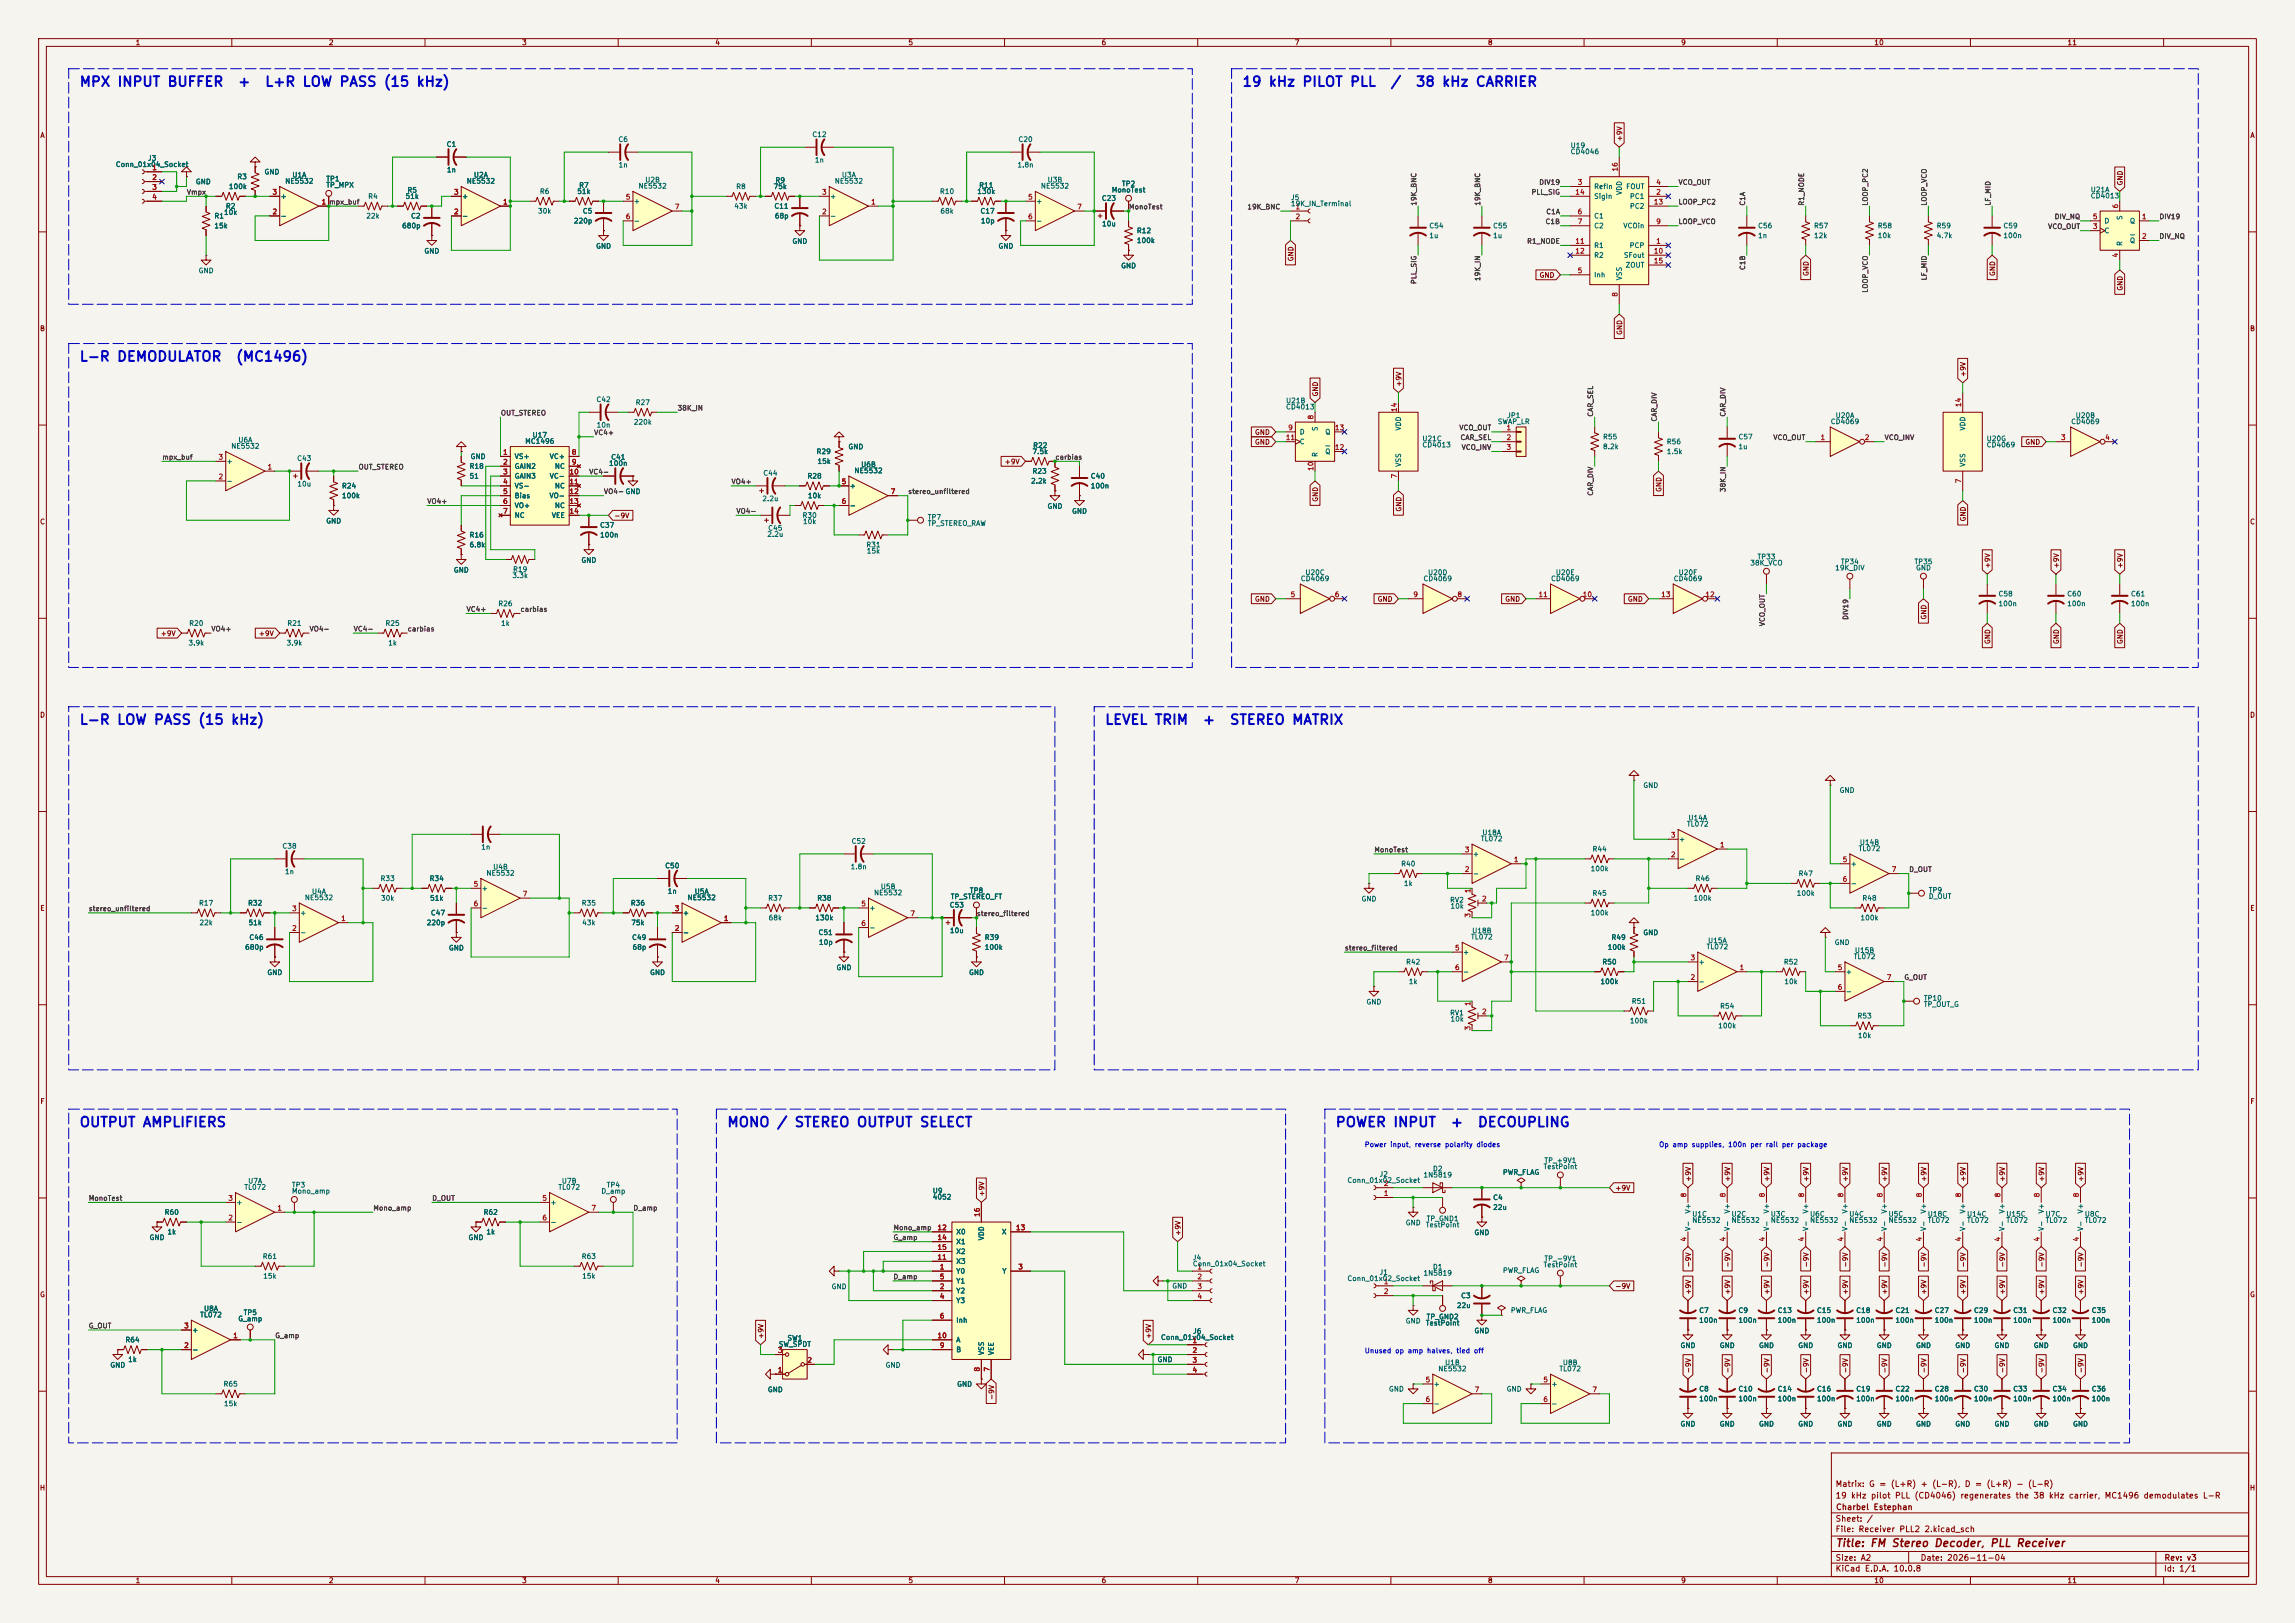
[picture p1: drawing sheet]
<svg xmlns="http://www.w3.org/2000/svg" width="594mm" height="420mm" viewBox="0 0 594 420" stroke-linecap="round" stroke-linejoin="round" font-family="sans-serif">
<defs><g id="words">
<g font-size="2.5" fill="#0000c2">
<text x="20.4" y="23">MPX INPUT BUFFER</text>
<text x="61.4" y="23">+</text>
<text x="68.4" y="23">L+R LOW PASS (15 kHz)</text>
<text x="321.4" y="23">19 kHz PILOT PLL</text>
<text x="359.7" y="23">/</text>
<text x="366.3" y="23">38 kHz CARRIER</text>
<text x="20.4" y="94.2">L-R DEMODULATOR</text>
<text x="60.9" y="94.2">(MC1496)</text>
<text x="20.4" y="188.1">L-R LOW PASS (15 kHz)</text>
<text x="285.8" y="188.1">LEVEL TRIM</text>
<text x="311.1" y="188.1">+</text>
<text x="318.1" y="188.1">STEREO MATRIX</text>
<text x="20.4" y="292.3">OUTPUT AMPLIFIERS</text>
<text x="188" y="292.3">MONO / STEREO OUTPUT SELECT</text>
<text x="345.5" y="292.3">POWER INPUT</text>
<text x="375.3" y="292.3">+</text>
<text x="382.3" y="292.3">DECOUPLING</text>
</g>
<text font-size="2" fill="#840000" x="475" y="400.8">Title: FM Stereo Decoder, PLL Receiver</text>
<g font-size="1.5" fill="#840000">
<text x="475" y="388.1">19 kHz pilot PLL (CD4046) regenerates the 38 kHz carrier, MC1496 demodulates L-R</text>
<text x="475" y="385.1">Matrix: G = (L+R) + (L-R), D = (L+R) - (L-R)</text>
<text x="475" y="394.1">Sheet: /</text>
<text x="475.1" y="391.1">Charbel Estephan</text>
<text x="475" y="396.8">File: Receiver PLL2 2.kicad_sch</text>
<text x="475" y="407">KiCad E.D.A. 10.0.8</text>
<text x="475" y="404.2">Size: A2</text>
<text x="497" y="404.2">Date: 2026-11-04</text>
<text x="560" y="407">Id: 1/1</text>
<text x="560.1" y="404.2">Rev: v3</text>
</g>
<g font-size="1.3" fill="#840000">
<text x="35" y="12">1</text>
<text x="85" y="12">2</text>
<text x="135" y="12">3</text>
<text x="185" y="12">4</text>
<text x="235" y="12">5</text>
<text x="285" y="12">6</text>
<text x="335" y="12">7</text>
<text x="385" y="12">8</text>
<text x="435" y="12">9</text>
<text x="485" y="12">10</text>
<text x="535" y="12">11</text>
<text x="10.3" y="36">A</text>
<text x="582.3" y="36">A</text>
<text x="420.2" y="36.7" transform="rotate(-90 420.2 36.7)">+9V</text>
<text x="549.7" y="48.1" transform="rotate(-90 549.7 48.1)">GND</text>
<text x="335.1" y="67.8" transform="rotate(-90 335.1 67.8)">GND</text>
<text x="468.4" y="71.6" transform="rotate(-90 468.4 71.6)">GND</text>
<text x="516.7" y="71.6" transform="rotate(-90 516.7 71.6)">GND</text>
<text x="398.3" y="72.2">GND</text>
<text x="549.7" y="75.4" transform="rotate(-90 549.7 75.4)">GND</text>
<text x="10.2" y="86">B</text>
<text x="420.2" y="86.8" transform="rotate(-90 420.2 86.8)">GND</text>
<text x="582.2" y="86">B</text>
<text x="363" y="100.2" transform="rotate(-90 363 100.2)">+9V</text>
<text x="509.1" y="97.7" transform="rotate(-90 509.1 97.7)">+9V</text>
<text x="341.4" y="102.7" transform="rotate(-90 341.4 102.7)">GND</text>
<text x="324.7" y="112.8">GND</text>
<text x="324.7" y="115.4">GND</text>
<text x="524.1" y="115.4">GND</text>
<text x="259.9" y="120.4">+9V</text>
<text x="341.4" y="130" transform="rotate(-90 341.4 130)">GND</text>
<text x="430.3" y="127.4" transform="rotate(-90 430.3 127.4)">GND</text>
<text x="10.2" y="136">C</text>
<text x="158.9" y="134.4">-9V</text>
<text x="363" y="132.5" transform="rotate(-90 363 132.5)">GND</text>
<text x="509.1" y="135.1" transform="rotate(-90 509.1 135.1)">GND</text>
<text x="582.2" y="136">C</text>
<text x="515.4" y="147.2" transform="rotate(-90 515.4 147.2)">+9V</text>
<text x="533.2" y="147.2" transform="rotate(-90 533.2 147.2)">+9V</text>
<text x="549.7" y="147.2" transform="rotate(-90 549.7 147.2)">+9V</text>
<text x="324.7" y="156">GND</text>
<text x="356.4" y="156">GND</text>
<text x="389.4" y="156">GND</text>
<text x="421.2" y="156">GND</text>
<text x="498.9" y="160.5" transform="rotate(-90 498.9 160.5)">GND</text>
<text x="41.5" y="164.9">+9V</text>
<text x="66.9" y="164.9">+9V</text>
<text x="515.4" y="166.8" transform="rotate(-90 515.4 166.8)">GND</text>
<text x="533.2" y="166.8" transform="rotate(-90 533.2 166.8)">GND</text>
<text x="549.7" y="166.8" transform="rotate(-90 549.7 166.8)">GND</text>
<text x="10.2" y="186">D</text>
<text x="582.2" y="186">D</text>
<text x="10.3" y="236">E</text>
<text x="582.3" y="236">E</text>
<text x="10.3" y="286">F</text>
<text x="582.3" y="286">F</text>
<text x="437.9" y="305.9" transform="rotate(-90 437.9 305.9)">+9V</text>
<text x="448.1" y="305.9" transform="rotate(-90 448.1 305.9)">+9V</text>
<text x="458.3" y="305.9" transform="rotate(-90 458.3 305.9)">+9V</text>
<text x="468.4" y="305.9" transform="rotate(-90 468.4 305.9)">+9V</text>
<text x="478.6" y="305.9" transform="rotate(-90 478.6 305.9)">+9V</text>
<text x="488.7" y="305.9" transform="rotate(-90 488.7 305.9)">+9V</text>
<text x="498.9" y="305.9" transform="rotate(-90 498.9 305.9)">+9V</text>
<text x="509.1" y="305.9" transform="rotate(-90 509.1 305.9)">+9V</text>
<text x="519.2" y="305.9" transform="rotate(-90 519.2 305.9)">+9V</text>
<text x="529.4" y="305.9" transform="rotate(-90 529.4 305.9)">+9V</text>
<text x="539.5" y="305.9" transform="rotate(-90 539.5 305.9)">+9V</text>
<text x="255.1" y="309.7" transform="rotate(-90 255.1 309.7)">+9V</text>
<text x="418" y="308.4">+9V</text>
<text x="305.9" y="319.9" transform="rotate(-90 305.9 319.9)">+9V</text>
<text x="437.9" y="328.1" transform="rotate(-90 437.9 328.1)">-9V</text>
<text x="448.1" y="328.1" transform="rotate(-90 448.1 328.1)">-9V</text>
<text x="458.3" y="328.1" transform="rotate(-90 458.3 328.1)">-9V</text>
<text x="468.4" y="328.1" transform="rotate(-90 468.4 328.1)">-9V</text>
<text x="478.6" y="328.1" transform="rotate(-90 478.6 328.1)">-9V</text>
<text x="488.7" y="328.1" transform="rotate(-90 488.7 328.1)">-9V</text>
<text x="498.9" y="328.1" transform="rotate(-90 498.9 328.1)">-9V</text>
<text x="509.1" y="328.1" transform="rotate(-90 509.1 328.1)">-9V</text>
<text x="519.2" y="328.1" transform="rotate(-90 519.2 328.1)">-9V</text>
<text x="529.4" y="328.1" transform="rotate(-90 529.4 328.1)">-9V</text>
<text x="539.5" y="328.1" transform="rotate(-90 539.5 328.1)">-9V</text>
<text x="10.2" y="336">G</text>
<text x="418" y="333.8">-9V</text>
<text x="437.9" y="335.1" transform="rotate(-90 437.9 335.1)">+9V</text>
<text x="448.1" y="335.1" transform="rotate(-90 448.1 335.1)">+9V</text>
<text x="458.3" y="335.1" transform="rotate(-90 458.3 335.1)">+9V</text>
<text x="468.4" y="335.1" transform="rotate(-90 468.4 335.1)">+9V</text>
<text x="478.6" y="335.1" transform="rotate(-90 478.6 335.1)">+9V</text>
<text x="488.7" y="335.1" transform="rotate(-90 488.7 335.1)">+9V</text>
<text x="498.9" y="335.1" transform="rotate(-90 498.9 335.1)">+9V</text>
<text x="509.1" y="335.1" transform="rotate(-90 509.1 335.1)">+9V</text>
<text x="519.2" y="335.1" transform="rotate(-90 519.2 335.1)">+9V</text>
<text x="529.4" y="335.1" transform="rotate(-90 529.4 335.1)">+9V</text>
<text x="539.5" y="335.1" transform="rotate(-90 539.5 335.1)">+9V</text>
<text x="582.2" y="336">G</text>
<text x="197.9" y="346.6" transform="rotate(-90 197.9 346.6)">+9V</text>
<text x="298.2" y="346.6" transform="rotate(-90 298.2 346.6)">+9V</text>
<text x="437.9" y="355.5" transform="rotate(-90 437.9 355.5)">-9V</text>
<text x="448.1" y="355.5" transform="rotate(-90 448.1 355.5)">-9V</text>
<text x="458.3" y="355.5" transform="rotate(-90 458.3 355.5)">-9V</text>
<text x="468.4" y="355.5" transform="rotate(-90 468.4 355.5)">-9V</text>
<text x="478.6" y="355.5" transform="rotate(-90 478.6 355.5)">-9V</text>
<text x="488.7" y="355.5" transform="rotate(-90 488.7 355.5)">-9V</text>
<text x="498.9" y="355.5" transform="rotate(-90 498.9 355.5)">-9V</text>
<text x="509.1" y="355.5" transform="rotate(-90 509.1 355.5)">-9V</text>
<text x="519.2" y="355.5" transform="rotate(-90 519.2 355.5)">-9V</text>
<text x="529.4" y="355.5" transform="rotate(-90 529.4 355.5)">-9V</text>
<text x="539.5" y="355.5" transform="rotate(-90 539.5 355.5)">-9V</text>
<text x="257.6" y="362.4" transform="rotate(-90 257.6 362.4)">-9V</text>
<text x="10.2" y="386">H</text>
<text x="582.2" y="386">H</text>
<text x="35" y="410">1</text>
<text x="85" y="410">2</text>
<text x="135" y="410">3</text>
<text x="185" y="410">4</text>
<text x="235" y="410">5</text>
<text x="285" y="410">6</text>
<text x="335" y="410">7</text>
<text x="385" y="410">8</text>
<text x="435" y="410">9</text>
<text x="485" y="410">10</text>
<text x="535" y="410">11</text>
</g>
<g font-size="1.3" fill="#006464">
<text x="210.1" y="35.8">C12</text>
<text x="38.2" y="41.9">J3</text>
<text x="115.5" y="38.3">C1</text>
<text x="159.9" y="37">C6</text>
<text x="263.5" y="37">C20</text>
<text x="406.4" y="38.6">U19</text>
<text x="406.4" y="40.2">CD4046</text>
<text x="29.8" y="43.5">Conn_01x04_Socket</text>
<text x="50.5" y="48">GND</text>
<text x="61.3" y="46.7">R3</text>
<text x="68.3" y="45.4">GND</text>
<text x="73.7" y="47.8">NE5532</text>
<text x="75.5" y="46.2">U1A</text>
<text x="84.3" y="47.2">TP1</text>
<text x="115.5" y="44.9">1n</text>
<text x="120.7" y="47.8">NE5532</text>
<text x="122.5" y="46.2">U2A</text>
<text x="160" y="43.6">1n</text>
<text x="166.9" y="47.5">U2B</text>
<text x="200.6" y="47.6">R9</text>
<text x="210.8" y="42.4">1n</text>
<text x="215.9" y="47.8">NE5532</text>
<text x="217.8" y="46.2">U3A</text>
<text x="263.2" y="43.6">1.8n</text>
<text x="271" y="47.5">U3B</text>
<text x="59.1" y="49.2">100k</text>
<text x="72.5" y="51.8">+</text>
<text x="84.3" y="48.8">TP_MPX</text>
<text x="95.2" y="51.8">R4</text>
<text x="104.8" y="51.8">51k</text>
<text x="105.3" y="50.2">R5</text>
<text x="119.5" y="51.8">+</text>
<text x="139.6" y="50.5">R6</text>
<text x="149.3" y="50.5">51k</text>
<text x="149.8" y="48.9">R7</text>
<text x="163.9" y="53">+</text>
<text x="165.1" y="49.1">NE5532</text>
<text x="190.4" y="49.2">R8</text>
<text x="200.1" y="49.2">75k</text>
<text x="214.7" y="51.8">+</text>
<text x="243.1" y="50.5">R10</text>
<text x="252.8" y="50.5">130k</text>
<text x="253.3" y="48.9">R11</text>
<text x="268.1" y="53">+</text>
<text x="269.3" y="49.1">NE5532</text>
<text x="285" y="52.3">C23</text>
<text x="287.6" y="50.1">MonoTest</text>
<text x="290.2" y="48.5">TP2</text>
<text x="334" y="52.1">J5</text>
<text x="334" y="53.7">19K_IN_Terminal</text>
<text x="412.5" y="49.2">RefIn</text>
<text x="412.5" y="51.8">SigIn</text>
<text x="420.1" y="50.6" transform="rotate(-90 420.1 50.6)">VDD</text>
<text x="420.8" y="49.2">FOUT</text>
<text x="421.7" y="51.8">PC1</text>
<text x="541" y="50">U21A</text>
<text x="541" y="51.6">CD4013</text>
<text x="55.4" y="56.8">R1</text>
<text x="55.4" y="59.4">15k</text>
<text x="57.8" y="55.9">10k</text>
<text x="58.3" y="54.3">R2</text>
<text x="72.5" y="56.8">-</text>
<text x="94.7" y="56.8">22k</text>
<text x="104" y="59.4">680p</text>
<text x="106.2" y="56.8">C2</text>
<text x="119.5" y="56.8">-</text>
<text x="139.1" y="55.6">30k</text>
<text x="148.4" y="58.1">220p</text>
<text x="150.7" y="55.6">C5</text>
<text x="163.9" y="58.1">-</text>
<text x="189.9" y="54.3">43k</text>
<text x="200.3" y="54.3">C11</text>
<text x="200.4" y="56.8">68p</text>
<text x="214.7" y="56.8">-</text>
<text x="243.3" y="55.6">68k</text>
<text x="253.6" y="55.6">C17</text>
<text x="253.7" y="58.1">10p</text>
<text x="268.1" y="58.1">-</text>
<text x="285.1" y="58.9">10u</text>
<text x="369.8" y="59.4">C54</text>
<text x="386.3" y="59.4">C55</text>
<text x="412.5" y="56.8">C1</text>
<text x="412.5" y="59.4">C2</text>
<text x="420" y="59.4">VCOin</text>
<text x="421.7" y="54.3">PC2</text>
<text x="454.9" y="59.4">C56</text>
<text x="469.4" y="59.4">R57</text>
<text x="485.9" y="59.4">R58</text>
<text x="501.1" y="59.4">R59</text>
<text x="518.4" y="59.4">C59</text>
<text x="544.5" y="58.1">D</text>
<text x="549.6" y="57.1" transform="rotate(-90 549.6 57.1)">S</text>
<text x="551.1" y="58.1">Q</text>
<text x="109.7" y="65.9">GND</text>
<text x="154.1" y="64.7">GND</text>
<text x="204.9" y="63.4">GND</text>
<text x="258.3" y="64.7">GND</text>
<text x="294.1" y="60.7">R12</text>
<text x="294.1" y="63.2">100k</text>
<text x="369.8" y="61.9">1u</text>
<text x="386.3" y="61.9">1u</text>
<text x="412.5" y="64.5">R1</text>
<text x="421.7" y="64.5">PCP</text>
<text x="454.9" y="61.9">1n</text>
<text x="469.4" y="61.9">12k</text>
<text x="485.9" y="61.9">10k</text>
<text x="501.1" y="61.9">4.7k</text>
<text x="518.4" y="61.9">100n</text>
<text x="544.5" y="60.7">C</text>
<text x="549.6" y="63.8" transform="rotate(-90 549.6 63.8)">R</text>
<text x="551.1" y="63.2">Q</text>
<text x="51.3" y="71">GND</text>
<text x="290" y="69.7">GND</text>
<text x="412.5" y="67">R2</text>
<text x="420.2" y="67">SFout</text>
<text x="420.6" y="69.5">ZOUT</text>
<text x="412.5" y="72.1">Inh</text>
<text x="420.1" y="72.7" transform="rotate(-90 420.1 72.7)">VSS</text>
<text x="154.2" y="104.3">C42</text>
<text x="164.4" y="105.1">R27</text>
<text x="332.7" y="104.6">U21B</text>
<text x="332.7" y="106.2">CD4013</text>
<text x="137.7" y="113.5">U17</text>
<text x="154.3" y="110.9">10n</text>
<text x="163.9" y="110.2">220k</text>
<text x="336.3" y="112.7">D</text>
<text x="341.3" y="111.7" transform="rotate(-90 341.3 111.7)">S</text>
<text x="342.9" y="112.7">Q</text>
<text x="362.9" y="111.6" transform="rotate(-90 362.9 111.6)">VDD</text>
<text x="387.5" y="110.1">SWAP_LR</text>
<text x="389.9" y="108.5">JP1</text>
<text x="414.8" y="114">R55</text>
<text x="449.8" y="114">C57</text>
<text x="473.7" y="110.1">CD4069</text>
<text x="475" y="108.5">U20A</text>
<text x="509" y="111.6" transform="rotate(-90 509 111.6)">VDD</text>
<text x="535.9" y="110.1">CD4069</text>
<text x="537.1" y="108.5">U20B</text>
<text x="59.7" y="116.4">NE5532</text>
<text x="61.6" y="114.8">U6A</text>
<text x="76.8" y="119.6">C43</text>
<text x="121.7" y="119.1">GND</text>
<text x="133.1" y="119.1">VS+</text>
<text x="135.8" y="115.1">MC1496</text>
<text x="142.1" y="119.1">VC+</text>
<text x="158" y="119.3">C41</text>
<text x="211.2" y="117.8">R29</text>
<text x="219.5" y="116.6">GND</text>
<text x="267.1" y="117.8">7.5k</text>
<text x="267.3" y="116.2">R22</text>
<text x="336.3" y="115.3">C</text>
<text x="341.3" y="118.4" transform="rotate(-90 341.3 118.4)">R</text>
<text x="342.9" y="117.8">Q</text>
<text x="368" y="114.5">U21C</text>
<text x="368" y="116.1">CD4013</text>
<text x="414.8" y="116.5">8.2k</text>
<text x="431.3" y="115.3">R56</text>
<text x="431.3" y="117.8">1.5k</text>
<text x="449.8" y="116.5">1u</text>
<text x="514.1" y="114.5">U20G</text>
<text x="514.1" y="116.1">CD4069</text>
<text x="58.5" y="125.4">-</text>
<text x="58.5" y="120.3">+</text>
<text x="121.4" y="121.6">R18</text>
<text x="121.4" y="124.2">51</text>
<text x="133.1" y="121.6">GAIN2</text>
<text x="133.1" y="124.2">GAIN3</text>
<text x="142.1" y="124.2">VC-</text>
<text x="143.5" y="121.6">NC</text>
<text x="157.5" y="120.9">100n</text>
<text x="197.4" y="123.4">C44</text>
<text x="208.8" y="124.2">R28</text>
<text x="211.5" y="120.3">15k</text>
<text x="221" y="122.8">NE5532</text>
<text x="222.8" y="121.2">U6B</text>
<text x="266.7" y="125.4">2.2k</text>
<text x="267.1" y="122.9">R23</text>
<text x="282.2" y="124.2">C40</text>
<text x="362.9" y="120.9" transform="rotate(-90 362.9 120.9)">VSS</text>
<text x="509" y="120.9" transform="rotate(-90 509 120.9)">VSS</text>
<text x="76.8" y="126.2">10u</text>
<text x="88.4" y="126.7">R24</text>
<text x="88.4" y="129.2">100k</text>
<text x="133.1" y="126.7">VS-</text>
<text x="133.1" y="129.2">Bias</text>
<text x="133.1" y="131.8">VO+</text>
<text x="142.1" y="129.2">VO-</text>
<text x="143.5" y="126.7">NC</text>
<text x="143.5" y="131.8">NC</text>
<text x="161.8" y="128.2">GND</text>
<text x="197.2" y="130">2.2u</text>
<text x="209" y="129.2">10k</text>
<text x="219.8" y="126.7">+</text>
<text x="219.8" y="131.8">-</text>
<text x="271" y="132">GND</text>
<text x="282.2" y="126.7">100n</text>
<text x="84.3" y="135.8">GND</text>
<text x="133.1" y="134.3">NC</text>
<text x="142.7" y="134.3">VEE</text>
<text x="155.2" y="136.9">C37</text>
<text x="198.7" y="137.6">C45</text>
<text x="207.6" y="134.3">R30</text>
<text x="207.7" y="135.9">10k</text>
<text x="240" y="134.8">TP7</text>
<text x="240" y="136.4">TP_STEREO_RAW</text>
<text x="277.3" y="133.2">GND</text>
<text x="121.4" y="139.4">R16</text>
<text x="121.4" y="141.9">6.8k</text>
<text x="155.2" y="139.4">100n</text>
<text x="198.4" y="139.2">2.2u</text>
<text x="224.1" y="141.9">R31</text>
<text x="224.2" y="143.5">15k</text>
<text x="117.3" y="148.5">GND</text>
<text x="132.5" y="149.9">3.3k</text>
<text x="132.6" y="148.3">R19</text>
<text x="150.3" y="145.9">GND</text>
<text x="337.7" y="149.1">U20C</text>
<text x="369.5" y="149.1">U20D</text>
<text x="402.6" y="149.1">U20E</text>
<text x="434.3" y="149.1">U20F</text>
<text x="452.9" y="146.6">38K_VCO</text>
<text x="454.7" y="145">TP33</text>
<text x="474.9" y="147.9">19K_DIV</text>
<text x="476.3" y="146.3">TP34</text>
<text x="495.4" y="146.3">TP35</text>
<text x="495.8" y="147.9">GND</text>
<text x="336.5" y="150.7">CD4069</text>
<text x="368.3" y="150.7">CD4069</text>
<text x="401.3" y="150.7">CD4069</text>
<text x="433.1" y="150.7">CD4069</text>
<text x="517.1" y="154.6">C58</text>
<text x="534.9" y="154.6">C60</text>
<text x="551.4" y="154.6">C61</text>
<text x="128.8" y="157.2">R26</text>
<text x="517.1" y="157.2">100n</text>
<text x="534.9" y="157.2">100n</text>
<text x="551.4" y="157.2">100n</text>
<text x="48.6" y="167.3">3.9k</text>
<text x="48.8" y="162.3">R20</text>
<text x="74" y="167.3">3.9k</text>
<text x="74.2" y="162.3">R21</text>
<text x="99.6" y="162.3">R25</text>
<text x="100.4" y="167.3">1k</text>
<text x="129.6" y="162.3">1k</text>
<text x="425.2" y="204.2">GND</text>
<text x="476" y="205.5">GND</text>
<text x="436.5" y="214.2">TL072</text>
<text x="436.9" y="212.6">U14A</text>
<text x="73" y="219.9">C38</text>
<text x="124.4" y="220.2">1n</text>
<text x="220.3" y="218.6">C52</text>
<text x="381.1" y="221.9">+</text>
<text x="383.1" y="218">TL072</text>
<text x="383.5" y="216.4">U18A</text>
<text x="412" y="220.7">R44</text>
<text x="434.4" y="218.1">+</text>
<text x="480.9" y="220.5">TL072</text>
<text x="481.2" y="218.9">U14B</text>
<text x="73.6" y="226.5">1n</text>
<text x="125.8" y="226.9">NE5532</text>
<text x="127.5" y="225.3">U4B</text>
<text x="172" y="225">C50</text>
<text x="220" y="225.2">1.8n</text>
<text x="362.5" y="224.5">R40</text>
<text x="381.1" y="227">-</text>
<text x="411.6" y="225.8">100k</text>
<text x="434.4" y="223.2">-</text>
<text x="465.4" y="227">R47</text>
<text x="478.9" y="224.5">+</text>
<text x="78.8" y="233.2">NE5532</text>
<text x="80.6" y="231.6">U4A</text>
<text x="98.4" y="228.3">R33</text>
<text x="98.5" y="233.4">30k</text>
<text x="111.1" y="228.3">R34</text>
<text x="111.2" y="233.4">51k</text>
<text x="124.6" y="230.8">+</text>
<text x="172.7" y="231.6">1n</text>
<text x="177.8" y="233.2">NE5532</text>
<text x="179.7" y="231.6">U5A</text>
<text x="198.7" y="233.4">R37</text>
<text x="211.4" y="233.4">R38</text>
<text x="226.1" y="232">NE5532</text>
<text x="227.8" y="230.4">U5B</text>
<text x="246" y="233">TP_STEREO_FT</text>
<text x="250.9" y="231.4">TP8</text>
<text x="352.3" y="233.6">GND</text>
<text x="363.2" y="229.6">1k</text>
<text x="375.2" y="233.8">RV2</text>
<text x="412" y="232.1">R45</text>
<text x="438.2" y="233.4">100k</text>
<text x="438.7" y="228.3">R46</text>
<text x="464.9" y="232.1">100k</text>
<text x="478.9" y="229.6">-</text>
<text x="481.9" y="233.4">R48</text>
<text x="499.1" y="231.3">TP9</text>
<text x="499.1" y="232.9">D_OUT</text>
<text x="51.4" y="234.6">R17</text>
<text x="51.5" y="239.7">22k</text>
<text x="64.1" y="234.6">R32</text>
<text x="64.2" y="239.7">51k</text>
<text x="77.6" y="237.2">+</text>
<text x="110.3" y="239.7">220p</text>
<text x="111.4" y="237.2">C47</text>
<text x="124.6" y="235.9">-</text>
<text x="150.4" y="234.6">R35</text>
<text x="150.5" y="239.7">43k</text>
<text x="163.1" y="234.6">R36</text>
<text x="163.2" y="239.7">75k</text>
<text x="176.6" y="237.2">+</text>
<text x="198.8" y="238.5">68k</text>
<text x="210.9" y="238.5">130k</text>
<text x="224.9" y="235.9">+</text>
<text x="245.7" y="235.2">C53</text>
<text x="375.3" y="235.4">10k</text>
<text x="411.6" y="237.2">100k</text>
<text x="481.4" y="238.5">100k</text>
<text x="64.4" y="243.5">C46</text>
<text x="77.6" y="242.3">-</text>
<text x="163.5" y="243.5">C49</text>
<text x="176.6" y="242.3">-</text>
<text x="211.7" y="242.3">C51</text>
<text x="211.8" y="244.8">10p</text>
<text x="224.9" y="241">-</text>
<text x="245.7" y="241.8">10u</text>
<text x="254.7" y="243.5">R39</text>
<text x="380.6" y="243.4">TL072</text>
<text x="380.9" y="241.8">U18B</text>
<text x="417" y="243.5">R49</text>
<text x="425.2" y="242.3">GND</text>
<text x="441.6" y="245.9">TL072</text>
<text x="442" y="244.3">U15A</text>
<text x="474.7" y="244.8">GND</text>
<text x="63.3" y="246.1">680p</text>
<text x="116" y="246.3">GND</text>
<text x="163.6" y="246.1">68p</text>
<text x="216.4" y="251.3">GND</text>
<text x="254.7" y="246.1">100k</text>
<text x="363.8" y="249.9">R42</text>
<text x="378.6" y="247.3">+</text>
<text x="414.6" y="249.9">R50</text>
<text x="416" y="246.1">100k</text>
<text x="439.5" y="249.9">+</text>
<text x="461.6" y="249.9">R52</text>
<text x="479.7" y="248.5">TL072</text>
<text x="480" y="246.9">U15B</text>
<text x="69.1" y="252.6">GND</text>
<text x="168.1" y="252.6">GND</text>
<text x="250.7" y="252.6">GND</text>
<text x="364.5" y="255">1k</text>
<text x="378.6" y="252.4">-</text>
<text x="414.1" y="255">100k</text>
<text x="439.5" y="255">-</text>
<text x="461.7" y="255">10k</text>
<text x="477.6" y="252.4">+</text>
<text x="477.6" y="257.5">-</text>
<text x="353.5" y="260.2">GND</text>
<text x="375.2" y="263.1">RV1</text>
<text x="422.2" y="260">R51</text>
<text x="445.1" y="261.3">R54</text>
<text x="480.6" y="263.9">R53</text>
<text x="497.8" y="259.2">TP10</text>
<text x="497.8" y="260.8">TP_OUT_G</text>
<text x="375.3" y="264.7">10k</text>
<text x="421.7" y="265.1">100k</text>
<text x="444.6" y="266.4">100k</text>
<text x="480.7" y="268.9">10k</text>
<text x="356.9" y="304.8">J2</text>
<text x="368.3" y="305">1N5819</text>
<text x="370.7" y="303.4">D2</text>
<text x="388.9" y="304.3">PWR_FLAG</text>
<text x="399.4" y="302.8">TestPoint</text>
<text x="399.6" y="301.2">TP_+9V1</text>
<text x="63.1" y="308.2">TL072</text>
<text x="64.1" y="306.6">U7A</text>
<text x="75.4" y="307.6">TP3</text>
<text x="75.4" y="309.2">Mono_amp</text>
<text x="144.4" y="308.2">TL072</text>
<text x="145.3" y="306.6">U7B</text>
<text x="155.5" y="309.2">D_amp</text>
<text x="156.9" y="307.6">TP4</text>
<text x="241.3" y="309.1">U9</text>
<text x="241.3" y="310.7">4052</text>
<text x="348.6" y="306.4">Conn_01x02_Socket</text>
<text x="386.3" y="310.8">C4</text>
<text x="42.5" y="314.7">R60</text>
<text x="61.1" y="317.2">-</text>
<text x="61.1" y="312.1">+</text>
<text x="125" y="314.7">R62</text>
<text x="142.3" y="312.1">+</text>
<text x="142.3" y="317.2">-</text>
<text x="363.7" y="317.4">GND</text>
<text x="368.9" y="317.9">TestPoint</text>
<text x="369.1" y="316.3">TP_GND1</text>
<text x="386.3" y="313.4">22u</text>
<text x="437.8" y="314.2" transform="rotate(-90 437.8 314.2)">V+</text>
<text x="437.9" y="315.1">U1C</text>
<text x="437.9" y="316.7">NE5532</text>
<text x="448" y="314.2" transform="rotate(-90 448 314.2)">V+</text>
<text x="448" y="315.1">U2C</text>
<text x="448" y="316.7">NE5532</text>
<text x="458.2" y="314.2" transform="rotate(-90 458.2 314.2)">V+</text>
<text x="458.2" y="315.1">U3C</text>
<text x="458.2" y="316.7">NE5532</text>
<text x="468.3" y="314.2" transform="rotate(-90 468.3 314.2)">V+</text>
<text x="468.3" y="315.1">U6C</text>
<text x="468.3" y="316.7">NE5532</text>
<text x="478.5" y="314.2" transform="rotate(-90 478.5 314.2)">V+</text>
<text x="478.5" y="315.1">U4C</text>
<text x="478.5" y="316.7">NE5532</text>
<text x="488.6" y="314.2" transform="rotate(-90 488.6 314.2)">V+</text>
<text x="488.7" y="315.1">U5C</text>
<text x="488.7" y="316.7">NE5532</text>
<text x="498.8" y="314.2" transform="rotate(-90 498.8 314.2)">V+</text>
<text x="498.8" y="315.1">U18C</text>
<text x="498.8" y="316.7">TL072</text>
<text x="509" y="314.2" transform="rotate(-90 509 314.2)">V+</text>
<text x="509" y="315.1">U14C</text>
<text x="509" y="316.7">TL072</text>
<text x="519.1" y="314.2" transform="rotate(-90 519.1 314.2)">V+</text>
<text x="519.1" y="315.1">U15C</text>
<text x="519.1" y="316.7">TL072</text>
<text x="529.3" y="314.2" transform="rotate(-90 529.3 314.2)">V+</text>
<text x="529.3" y="315.1">U7C</text>
<text x="529.3" y="316.7">TL072</text>
<text x="539.4" y="314.2" transform="rotate(-90 539.4 314.2)">V+</text>
<text x="539.5" y="315.1">U8C</text>
<text x="539.5" y="316.7">TL072</text>
<text x="38.6" y="321.2">GND</text>
<text x="43.2" y="319.7">1k</text>
<text x="121.1" y="321.2">GND</text>
<text x="125.8" y="319.7">1k</text>
<text x="247.4" y="319.7">X0</text>
<text x="247.4" y="322.3">X1</text>
<text x="255" y="321.1" transform="rotate(-90 255 321.1)">VDD</text>
<text x="259.2" y="319.7">X</text>
<text x="381.5" y="319.9">GND</text>
<text x="437.8" y="318.7" transform="rotate(-90 437.8 318.7)">V-</text>
<text x="448" y="318.7" transform="rotate(-90 448 318.7)">V-</text>
<text x="458.2" y="318.7" transform="rotate(-90 458.2 318.7)">V-</text>
<text x="468.3" y="318.7" transform="rotate(-90 468.3 318.7)">V-</text>
<text x="478.5" y="318.7" transform="rotate(-90 478.5 318.7)">V-</text>
<text x="488.6" y="318.7" transform="rotate(-90 488.6 318.7)">V-</text>
<text x="498.8" y="318.7" transform="rotate(-90 498.8 318.7)">V-</text>
<text x="509" y="318.7" transform="rotate(-90 509 318.7)">V-</text>
<text x="519.1" y="318.7" transform="rotate(-90 519.1 318.7)">V-</text>
<text x="529.3" y="318.7" transform="rotate(-90 529.3 318.7)">V-</text>
<text x="539.4" y="318.7" transform="rotate(-90 539.4 318.7)">V-</text>
<text x="67.9" y="326.1">R61</text>
<text x="150.4" y="326.1">R63</text>
<text x="247.4" y="329.9">Y0</text>
<text x="247.4" y="327.4">X3</text>
<text x="247.4" y="324.8">X2</text>
<text x="259.3" y="329.9">Y</text>
<text x="308.6" y="326.4">J4</text>
<text x="308.6" y="328">Conn_01x04_Socket</text>
<text x="370.7" y="328.8">D1</text>
<text x="388.9" y="329.7">PWR_FLAG</text>
<text x="399.4" y="328.2">TestPoint</text>
<text x="399.6" y="326.6">TP_-9V1</text>
<text x="68" y="331.2">15k</text>
<text x="150.5" y="331.2">15k</text>
<text x="215.1" y="333.9">GND</text>
<text x="247.4" y="335">Y2</text>
<text x="247.4" y="332.4">Y1</text>
<text x="303.3" y="333.7">GND</text>
<text x="348.6" y="331.8">Conn_01x02_Socket</text>
<text x="356.9" y="330.2">J1</text>
<text x="368.3" y="330.4">1N5819</text>
<text x="51.7" y="341.2">TL072</text>
<text x="52.7" y="339.6">U8A</text>
<text x="62.9" y="340.6">TP5</text>
<text x="247.4" y="337.5">Y3</text>
<text x="369.1" y="341.7">TP_GND2</text>
<text x="376.9" y="338.8">22u</text>
<text x="378" y="336.2">C3</text>
<text x="390.9" y="340">PWR_FLAG</text>
<text x="439.7" y="340.1">C7</text>
<text x="449.8" y="340.1">C9</text>
<text x="460" y="340.1">C13</text>
<text x="470.1" y="340.1">C15</text>
<text x="480.3" y="340.1">C18</text>
<text x="490.5" y="340.1">C21</text>
<text x="500.6" y="340.1">C27</text>
<text x="510.8" y="340.1">C29</text>
<text x="520.9" y="340.1">C31</text>
<text x="531.1" y="340.1">C32</text>
<text x="541.3" y="340.1">C35</text>
<text x="32.3" y="347.7">R64</text>
<text x="49.6" y="345.1">+</text>
<text x="61.5" y="342.2">G_amp</text>
<text x="203.7" y="347.2">SW1</text>
<text x="247.4" y="342.6">Inh</text>
<text x="247.4" y="347.7">A</text>
<text x="300.3" y="347">Conn_01x04_Socket</text>
<text x="308.7" y="345.4">J6</text>
<text x="363.7" y="342.8">GND</text>
<text x="368.9" y="343.3">TestPoint</text>
<text x="381.5" y="345.3">GND</text>
<text x="439.7" y="342.6">100n</text>
<text x="449.8" y="342.6">100n</text>
<text x="460" y="342.6">100n</text>
<text x="470.1" y="342.6">100n</text>
<text x="480.3" y="342.6">100n</text>
<text x="490.5" y="342.6">100n</text>
<text x="500.6" y="342.6">100n</text>
<text x="510.8" y="342.6">100n</text>
<text x="520.9" y="342.6">100n</text>
<text x="531.1" y="342.6">100n</text>
<text x="541.3" y="342.6">100n</text>
<text x="33" y="352.8">1k</text>
<text x="49.6" y="350.2">-</text>
<text x="201.4" y="348.8">SW_SPDT</text>
<text x="247.4" y="350.2">B</text>
<text x="255" y="350.8" transform="rotate(-90 255 350.8)">VSS</text>
<text x="257.5" y="350.8" transform="rotate(-90 257.5 350.8)">VEE</text>
<text x="299.5" y="352.8">GND</text>
<text x="373.9" y="353.6">U1B</text>
<text x="404.4" y="353.6">U8B</text>
<text x="434.8" y="349.1">GND</text>
<text x="445" y="349.1">GND</text>
<text x="455.1" y="349.1">GND</text>
<text x="465.3" y="349.1">GND</text>
<text x="475.5" y="349.1">GND</text>
<text x="485.6" y="349.1">GND</text>
<text x="495.8" y="349.1">GND</text>
<text x="505.9" y="349.1">GND</text>
<text x="516.1" y="349.1">GND</text>
<text x="526.3" y="349.1">GND</text>
<text x="536.4" y="349.1">GND</text>
<text x="28.4" y="354.2">GND</text>
<text x="57.7" y="359.1">R65</text>
<text x="229.1" y="354.2">GND</text>
<text x="247.6" y="359.1">GND</text>
<text x="370.9" y="359.1">+</text>
<text x="372.1" y="355.2">NE5532</text>
<text x="401.4" y="359.1">+</text>
<text x="403.5" y="355.2">TL072</text>
<text x="57.8" y="364.2">15k</text>
<text x="198.6" y="360.6">GND</text>
<text x="359.4" y="360.4">GND</text>
<text x="370.9" y="364.2">-</text>
<text x="389.8" y="360.4">GND</text>
<text x="401.4" y="364.2">-</text>
<text x="439.7" y="360.4">C8</text>
<text x="439.7" y="362.9">100n</text>
<text x="449.8" y="360.4">C10</text>
<text x="449.8" y="362.9">100n</text>
<text x="460" y="360.4">C14</text>
<text x="460" y="362.9">100n</text>
<text x="470.1" y="360.4">C16</text>
<text x="470.1" y="362.9">100n</text>
<text x="480.3" y="360.4">C19</text>
<text x="480.3" y="362.9">100n</text>
<text x="490.5" y="360.4">C22</text>
<text x="490.5" y="362.9">100n</text>
<text x="500.6" y="360.4">C28</text>
<text x="500.6" y="362.9">100n</text>
<text x="510.8" y="360.4">C30</text>
<text x="510.8" y="362.9">100n</text>
<text x="520.9" y="360.4">C33</text>
<text x="520.9" y="362.9">100n</text>
<text x="531.1" y="360.4">C34</text>
<text x="531.1" y="362.9">100n</text>
<text x="541.3" y="360.4">C36</text>
<text x="541.3" y="362.9">100n</text>
<text x="434.8" y="369.5">GND</text>
<text x="445" y="369.5">GND</text>
<text x="455.1" y="369.5">GND</text>
<text x="465.3" y="369.5">GND</text>
<text x="475.5" y="369.5">GND</text>
<text x="485.6" y="369.5">GND</text>
<text x="495.8" y="369.5">GND</text>
<text x="505.9" y="369.5">GND</text>
<text x="516.1" y="369.5">GND</text>
<text x="526.3" y="369.5">GND</text>
<text x="536.4" y="369.5">GND</text>
</g>
<g font-size="1.3" fill="#a90000">
<text x="39.3" y="44.3">1</text>
<text x="39.3" y="46.9">2</text>
<text x="419" y="44.5" transform="rotate(-90 419 44.5)">16</text>
<text x="39.3" y="49.4">3</text>
<text x="39.3" y="51.9">4</text>
<text x="70.4" y="50.7">3</text>
<text x="83.1" y="53.2">1 mpx_buf</text>
<text x="83.1" y="53.2">1</text>
<text x="117.4" y="50.7">3</text>
<text x="130.1" y="53.2">1</text>
<text x="161.8" y="51.9">5</text>
<text x="212.6" y="50.7">3</text>
<text x="225.3" y="53.2">1</text>
<text x="266" y="51.9">5</text>
<text x="407.6" y="50.7">14</text>
<text x="408.2" y="48.1">3</text>
<text x="427.9" y="53.2">13</text>
<text x="428.5" y="50.7">2</text>
<text x="428.5" y="48.1">4</text>
<text x="70.4" y="55.7">2</text>
<text x="117.4" y="55.7">2</text>
<text x="161.8" y="57">6</text>
<text x="174.5" y="54.5">7</text>
<text x="212.6" y="55.7">2</text>
<text x="266" y="57">6</text>
<text x="278.7" y="54.5">7</text>
<text x="335.2" y="54.5">1</text>
<text x="335.2" y="57">2</text>
<text x="408.2" y="55.7">6</text>
<text x="408.2" y="58.3">7</text>
<text x="428.5" y="58.3">9</text>
<text x="541.6" y="59.6">3</text>
<text x="541.6" y="57">5</text>
<text x="548.5" y="54.1" transform="rotate(-90 548.5 54.1)">6</text>
<text x="554.3" y="57">1</text>
<text x="407.6" y="63.4">11</text>
<text x="407.6" y="65.9">12</text>
<text x="427.9" y="65.9">10</text>
<text x="428.5" y="63.4">1</text>
<text x="554.3" y="62.1">2</text>
<text x="408.2" y="71">5</text>
<text x="427.9" y="68.4">15</text>
<text x="548.5" y="66.8" transform="rotate(-90 548.5 66.8)">4</text>
<text x="419" y="76.9" transform="rotate(-90 419 76.9)">8</text>
<text x="361.8" y="106.7" transform="rotate(-90 361.8 106.7)">14</text>
<text x="507.9" y="105.5" transform="rotate(-90 507.9 105.5)">14</text>
<text x="333.3" y="111.6">9</text>
<text x="340.2" y="108.7" transform="rotate(-90 340.2 108.7)">8</text>
<text x="345.4" y="111.6">13</text>
<text x="389.8" y="111.6">1</text>
<text x="56.4" y="119.2">3</text>
<text x="130.1" y="118">1</text>
<text x="147.9" y="118">8</text>
<text x="332.7" y="114.2">11</text>
<text x="345.4" y="116.7">12</text>
<text x="389.8" y="114.2">2</text>
<text x="389.8" y="116.7">3</text>
<text x="471.1" y="114.2">1</text>
<text x="482.5" y="114.2">2</text>
<text x="533.3" y="114.2">3</text>
<text x="544.7" y="114.2">4</text>
<text x="56.4" y="124.3">2</text>
<text x="69.1" y="121.8">1</text>
<text x="130.1" y="120.5">2</text>
<text x="130.1" y="123.1">3</text>
<text x="130.1" y="125.6">4</text>
<text x="147.3" y="123.1">10</text>
<text x="147.3" y="125.6">11</text>
<text x="147.9" y="120.5">9</text>
<text x="217.7" y="125.6">5</text>
<text x="340.2" y="122" transform="rotate(-90 340.2 122)">10</text>
<text x="361.8" y="123.9" transform="rotate(-90 361.8 123.9)">7</text>
<text x="507.9" y="125.2" transform="rotate(-90 507.9 125.2)">7</text>
<text x="130.1" y="128.1">5</text>
<text x="130.1" y="130.7">6</text>
<text x="147.3" y="128.1">12</text>
<text x="147.3" y="130.7">13</text>
<text x="217.7" y="130.7">6</text>
<text x="230.4" y="128.1">7</text>
<text x="130.1" y="133.2">7</text>
<text x="147.3" y="133.2">14</text>
<text x="333.9" y="154.8">5</text>
<text x="345.3" y="154.8">6</text>
<text x="365.7" y="154.8">9</text>
<text x="377.1" y="154.8">8</text>
<text x="398.1" y="154.8">11</text>
<text x="409.5" y="154.8">10</text>
<text x="429.8" y="154.8">13</text>
<text x="441.3" y="154.8">12</text>
<text x="379" y="220.8">3</text>
<text x="432.3" y="217">3</text>
<text x="445" y="219.6">1</text>
<text x="379" y="225.9">2</text>
<text x="391.7" y="223.4">1</text>
<text x="432.3" y="222.1">2</text>
<text x="476.8" y="223.4">5</text>
<text x="489.5" y="225.9">7</text>
<text x="122.5" y="229.7">5</text>
<text x="135.2" y="232.3">7</text>
<text x="380.9" y="231.2" transform="rotate(-90 380.9 231.2)">1</text>
<text x="383.4" y="233.5">2</text>
<text x="476.8" y="228.5">6</text>
<text x="75.5" y="236.1">3</text>
<text x="88.2" y="238.6">1</text>
<text x="122.5" y="234.8">6</text>
<text x="174.5" y="236.1">3</text>
<text x="187.2" y="238.6">1</text>
<text x="222.8" y="234.8">5</text>
<text x="222.8" y="239.9">6</text>
<text x="235.5" y="237.4">7</text>
<text x="380.9" y="237.6" transform="rotate(-90 380.9 237.6)">3</text>
<text x="75.5" y="241.2">2</text>
<text x="174.5" y="241.2">2</text>
<text x="376.5" y="246.2">5</text>
<text x="376.5" y="251.3">6</text>
<text x="389.2" y="248.8">7</text>
<text x="437.4" y="248.8">3</text>
<text x="450.1" y="251.3">1</text>
<text x="475.5" y="251.3">5</text>
<text x="437.4" y="253.9">2</text>
<text x="475.5" y="256.4">6</text>
<text x="488.2" y="253.9">7</text>
<text x="380.9" y="260.4" transform="rotate(-90 380.9 260.4)">1</text>
<text x="383.4" y="262.8">2</text>
<text x="380.9" y="266.8" transform="rotate(-90 380.9 266.8)">3</text>
<text x="59" y="311">3</text>
<text x="140.2" y="311">5</text>
<text x="358" y="309.7">1</text>
<text x="358" y="307.2">2</text>
<text x="436.7" y="310" transform="rotate(-90 436.7 310)">8</text>
<text x="446.9" y="310" transform="rotate(-90 446.9 310)">8</text>
<text x="457.1" y="310" transform="rotate(-90 457.1 310)">8</text>
<text x="467.2" y="310" transform="rotate(-90 467.2 310)">8</text>
<text x="477.4" y="310" transform="rotate(-90 477.4 310)">8</text>
<text x="487.5" y="310" transform="rotate(-90 487.5 310)">8</text>
<text x="497.7" y="310" transform="rotate(-90 497.7 310)">8</text>
<text x="507.9" y="310" transform="rotate(-90 507.9 310)">8</text>
<text x="518" y="310" transform="rotate(-90 518 310)">8</text>
<text x="528.2" y="310" transform="rotate(-90 528.2 310)">8</text>
<text x="538.3" y="310" transform="rotate(-90 538.3 310)">8</text>
<text x="59" y="316.1">2</text>
<text x="71.7" y="313.6">1</text>
<text x="140.2" y="316.1">6</text>
<text x="152.9" y="313.6">7</text>
<text x="253.9" y="315" transform="rotate(-90 253.9 315)">16</text>
<text x="242.5" y="318.6">12</text>
<text x="242.5" y="321.2">14</text>
<text x="242.5" y="323.7">15</text>
<text x="262.8" y="318.6">13</text>
<text x="436.7" y="321.4" transform="rotate(-90 436.7 321.4)">4</text>
<text x="446.9" y="321.4" transform="rotate(-90 446.9 321.4)">4</text>
<text x="457.1" y="321.4" transform="rotate(-90 457.1 321.4)">4</text>
<text x="467.2" y="321.4" transform="rotate(-90 467.2 321.4)">4</text>
<text x="477.4" y="321.4" transform="rotate(-90 477.4 321.4)">4</text>
<text x="487.5" y="321.4" transform="rotate(-90 487.5 321.4)">4</text>
<text x="497.7" y="321.4" transform="rotate(-90 497.7 321.4)">4</text>
<text x="507.9" y="321.4" transform="rotate(-90 507.9 321.4)">4</text>
<text x="518" y="321.4" transform="rotate(-90 518 321.4)">4</text>
<text x="528.2" y="321.4" transform="rotate(-90 528.2 321.4)">4</text>
<text x="538.3" y="321.4" transform="rotate(-90 538.3 321.4)">4</text>
<text x="242.5" y="326.3">11</text>
<text x="243.1" y="328.8">1</text>
<text x="263.4" y="328.8">3</text>
<text x="309.8" y="328.8">1</text>
<text x="243.1" y="333.9">2</text>
<text x="243.1" y="331.3">5</text>
<text x="309.8" y="331.3">2</text>
<text x="309.8" y="333.9">3</text>
<text x="358" y="332.6">1</text>
<text x="358" y="335.1">2</text>
<text x="243.1" y="336.4">4</text>
<text x="243.1" y="341.5">6</text>
<text x="309.8" y="336.4">4</text>
<text x="47.5" y="344">3</text>
<text x="60.2" y="346.6">1</text>
<text x="242.5" y="346.6">10</text>
<text x="308.5" y="347.8">1</text>
<text x="47.5" y="349.1">2</text>
<text x="201.2" y="350.4">3</text>
<text x="208.8" y="352.9">2</text>
<text x="243.1" y="349.1">9</text>
<text x="308.5" y="350.4">2</text>
<text x="308.5" y="352.9">3</text>
<text x="201.2" y="355.5">1</text>
<text x="253.9" y="355.1" transform="rotate(-90 253.9 355.1)">8</text>
<text x="256.4" y="355.1" transform="rotate(-90 256.4 355.1)">7</text>
<text x="308.5" y="355.5">4</text>
<text x="368.8" y="358">5</text>
<text x="399.3" y="358">5</text>
<text x="368.8" y="363.1">6</text>
<text x="381.5" y="360.5">7</text>
<text x="399.3" y="363.1">6</text>
<text x="412" y="360.5">7</text>
</g>
<g font-size="1.3" fill="#0f0f0f">
<text x="48.2" y="50.7">Vmpx</text>
<text x="366.9" y="53.4" transform="rotate(-90 366.9 53.4)">19K_BNC</text>
<text x="383.4" y="53.4" transform="rotate(-90 383.4 53.4)">19K_BNC</text>
<text x="396.3" y="50.7">PLL_SIG</text>
<text x="398.3" y="48.1">DIV19</text>
<text x="434.3" y="48.1">VCO_OUT</text>
<text x="434.3" y="53.2">LOOP_PC2</text>
<text x="452" y="53.4" transform="rotate(-90 452 53.4)">C1A</text>
<text x="467.2" y="53.4" transform="rotate(-90 467.2 53.4)">R1_NODE</text>
<text x="483.7" y="53.4" transform="rotate(-90 483.7 53.4)">LOOP_PC2</text>
<text x="499" y="53.4" transform="rotate(-90 499 53.4)">LOOP_VCO</text>
<text x="515.5" y="53.4" transform="rotate(-90 515.5 53.4)">LF_MID</text>
<text x="292.1" y="54.5">MonoTest</text>
<text x="322.7" y="54.5">19K_BNC</text>
<text x="399.9" y="58.3">C1B</text>
<text x="400.1" y="55.8">C1A</text>
<text x="434.3" y="58.3">LOOP_VCO</text>
<text x="530" y="59.6">VCO_OUT</text>
<text x="531.7" y="57">DIV_NQ</text>
<text x="558.8" y="57">DIV19</text>
<text x="395.1" y="63.4">R1_NODE</text>
<text x="558.8" y="62.1">DIV_NQ</text>
<text x="452" y="70" transform="rotate(-90 452 70)">C1B</text>
<text x="366.9" y="73.6" transform="rotate(-90 366.9 73.6)">PLL_SIG</text>
<text x="383.4" y="72.9" transform="rotate(-90 383.4 72.9)">19K_IN</text>
<text x="483.7" y="75.9" transform="rotate(-90 483.7 75.9)">LOOP_VCO</text>
<text x="499" y="72.7" transform="rotate(-90 499 72.7)">LF_MID</text>
<text x="129.5" y="107.8">OUT_STEREO</text>
<text x="175.2" y="106.6">38K_IN</text>
<text x="412.6" y="108" transform="rotate(-90 412.6 108)">CAR_SEL</text>
<text x="446.9" y="108" transform="rotate(-90 446.9 108)">CAR_DIV</text>
<text x="153.6" y="112.9">VC4+</text>
<text x="377.6" y="111.6">VCO_OUT</text>
<text x="429.1" y="109.2" transform="rotate(-90 429.1 109.2)">CAR_DIV</text>
<text x="41.9" y="119.3">mpx_buf</text>
<text x="273" y="119.3">carbias</text>
<text x="377.9" y="114.2">CAR_SEL</text>
<text x="378.2" y="116.7">VCO_INV</text>
<text x="458.8" y="114.2">VCO_OUT</text>
<text x="487.7" y="114.2">VCO_INV</text>
<text x="92.7" y="121.8">OUT_STEREO</text>
<text x="152.4" y="123.1">VC4-</text>
<text x="189.2" y="125.6">VO4+</text>
<text x="110.5" y="130.7">VO4+</text>
<text x="156.2" y="128.1">VO4-GND</text>
<text x="234.9" y="128.1">stereo_unfiltered</text>
<text x="412.6" y="128.4" transform="rotate(-90 412.6 128.4)">CAR_DIV</text>
<text x="446.9" y="127.5" transform="rotate(-90 446.9 127.5)">38K_IN</text>
<text x="190.5" y="133.2">VO4-</text>
<text x="120.6" y="158.6">VC4+</text>
<text x="134.6" y="158.6">carbias</text>
<text x="478.7" y="160.5" transform="rotate(-90 478.7 160.5)">DIV19</text>
<text x="54.6" y="163.7">VO4+</text>
<text x="80" y="163.7">VO4-</text>
<text x="91.4" y="163.7">VC4-</text>
<text x="105.4" y="163.7">carbias</text>
<text x="457.1" y="162.2" transform="rotate(-90 457.1 162.2)">VCO_OUT</text>
<text x="355.6" y="220.9">MonoTest</text>
<text x="494" y="225.9">D_OUT</text>
<text x="22.8" y="236.1">stereo_unfiltered</text>
<text x="252.7" y="237.4">stereo_filtered</text>
<text x="348" y="246.3">stereo_filtered</text>
<text x="492.7" y="253.9">G_OUT</text>
<text x="22.8" y="311">MonoTest</text>
<text x="111.7" y="311">D_OUT</text>
<text x="96.5" y="313.6">Mono_amp</text>
<text x="163.8" y="313.6">D_amp</text>
<text x="231.1" y="321.2">G_amp</text>
<text x="231.1" y="318.6">Mono_amp</text>
<text x="231.1" y="331.3">D_amp</text>
<text x="22.8" y="344">G_OUT</text>
<text x="71.1" y="346.6">G_amp</text>
</g>
<g font-size="1.3" fill="#0000c2">
<text x="353.1" y="297.1">Power input, reverse polarity diodes</text>
<text x="429.3" y="297.1">Op amp supplies, 100n per rail per package</text>
<text x="353.1" y="350.5">Unused op amp halves, tied off</text>
</g>
</g></defs>
<path d="M0 0h594v420h-594z" fill="#f5f4ef" stroke="#f5f4ef" stroke-width=".26"/>
<g fill="none" stroke="#840000" stroke-width=".26">
<path d="M10 10h574v400h-574zM12 12h570v396h-570zM60 10v2M110 10v2M160 10v2M210 10v2M260 10v2M310 10v2M360 10v2M410 10v2M460 10v2M510 10v2"/>
<path d="M560 10v2M10 60h2M582 60h2M10 110h2M582 110h2M10 160h2M582 160h2M10 210h2M582 210h2M10 260h2M582 260h2M10 310h2"/>
<path d="M582 310h2M10 360h2M474 376h108v32h-108zM582 360h2M474 397.5h108M474 391.5h108M60 408v2M110 408v2M160 408v2M210 408v2M260 408v2M310 408v2"/>
<path d="M360 408v2M410 408v2M460 408v2M474 404.5h108M474 401.5h108M494 401.5v3M510 408v2M558 401.5v6.5M560 408v2"/>
</g>
<path d="M477.5 248.9l10.2 5.1-10.2 5.1z" fill="#ffffc2"/>
<path d="M62.2 236.2h1.6l.3-1 .8 2 .8-2 .7 2 .8-2 .7 2 .4-1h1.5M381 259.1v1.5l1 .4-2 .7 2 .8-2 .8 2 .7-2 .8 1 .4v1.5M475 251.5h2.5M475 256.5h2.5M477.5 248.9l10.2 5.1-10.2 5.1zM487.7 254h2.5M382.5 262.9h2.3M382.5 262.1v1.6M443.2 262.9h1.6l.3-1 .8 2 .8-2 .7 2 .8-2 .7 2 .4-1h1.5M478.8 265.4h1.5l.4-1 .8 2 .7-2 .8 2 .7-2 .8 2 .4-1h1.5" fill="none" stroke="#840000" stroke-width=".26"/>
<path d="M77.5 233.7l10.1 5.1-10.1 5z" fill="#ffffc2"/>
<path d="M74.9 236.2h2.6M77.5 233.7l10.1 5.1-10.1 5zM87.6 238.8h2.6M96.5 229.9h1.5l.4-1 .8 2 .7-2 .8 2 .8-2 .7 2 .4-1h1.5M118.1 233.7v2.8M118.1 238v3.3M74.9 241.3h2.6M118.1 241.3v1.3h1.3l-1.3 1.2-1.3-1.2h1.3M118.1 241.3h.1M459.7 251.5h1.6l.3-1.1 .8 2.1 .8-2.1 .7 2.1 .8-2.1 .8 2.1 .3-1h1.6" fill="none" stroke="#840000" stroke-width=".26"/>
<path d="M116.1 238.8a3.3 3.3 0 0 1 4 0M116.1 236.7h4" fill="none" stroke="#840000" stroke-width=".51"/>
<path d="M124.5 227.3l10.1 5.1-10.1 5.1z" fill="#ffffc2"/>
<path d="M121.9 229.9h2.6M121.9 235h2.6M124.5 227.3l10.1 5.1-10.1 5.1zM134.6 232.4h2.6" fill="none" stroke="#840000" stroke-width=".26"/>
<path d="M439.4 246.4l10.2 5.1-10.2 5z" fill="#ffffc2"/>
<path d="M109.2 229.9h1.5l.4-1 .8 2 .7-2 .8 2 .8-2 .7 2 .4-1h1.5M480.1 235h1.5l.4-1.1 .7 2.1 .8-2.1 .8 2.1 .7-2.1 .8 2.1 .4-1h1.5M436.9 254h2.5M436.9 248.9h2.5M439.4 246.4l10.2 5.1-10.2 5zM449.6 251.5h2.5M472.4 241.3h1.3l-1.3-1.3-1.2 1.3h1.2v1.3M472.4 242.6h.1M30.5 349.3h1.5l.4-1.1 .7 2.1 .8-2.1 .8 2.1 .7-2.1 .8 2.1 .4-1h1.5M30.5 349.3v1.2h1.2l-1.2 1.3-1.3-1.3h1.3M30.5 349.3h.1" fill="none" stroke="#840000" stroke-width=".26"/>
<path d="M49.5 341.6l10.2 5.1-10.2 5.1z" fill="#ffffc2"/>
<g fill="none" stroke="#840000" stroke-width=".26">
<path d="M66 327.7h1.6l.3-1.1 .8 2.1 .8-2.1 .7 2.1 .8-2.1 .8 2.1 .3-1h1.6M47 349.3h2.5M47 344.2h2.5M49.5 341.6l10.2 5.1-10.2 5.1zM59.7 346.7h2.5M64.8 344.2v2.5M55.9 360.7h1.5l.4-1 .7 2 .8-2 .8 2 .7-2 .8 2 .4-1h1.5"/>
<circle cx="64.8" cy="343.4" r=".76"/>
</g>
<path d="M202.6 349.3h6.3v7.6h-6.3z" fill="#ffffc2"/>
<g fill="none" stroke="#840000" stroke-width=".26">
<path d="M217.2 113h1.2l-1.2-1.2-1.3 1.2h1.3v1.3M217.2 114.3h.1M217.2 114.3v1.5l1 .4-2 .8 2 .7-2 .8 2 .8-2 .7 1 .4v1.5M207 125.7h1.5l.4-1 .8 2 .7-2 .8 2 .8-2 .7 2 .4-1h1.5M196.8 235h1.6l.4-1.1 .7 2.1 .8-2.1 .7 2.1 .8-2.1 .8 2.1 .3-1h1.6M199.4 355.6v-1.3l-1.3 1.3 1.3 1.3v-1.3h1.3M200.7 355.6h.1M200.7 355.6h2.5M200.7 350.5h2.5M202.6 349.3h6.3v7.6h-6.3zM207.4 353.3l-3.3 2M208.3 353.1h2.5"/>
<path d="M229.9 349.3v-1.3l-1.3 1.3 1.3 1.2v-1.2h1.2M231.1 349.3h.1M254 356.9v1.2h1.3l-1.3 1.3-1.3-1.3h1.3M254 356.9h.1"/>
<circle cx="203.7" cy="350.5" r=".46"/>
<circle cx="203.7" cy="355.6" r=".46"/>
<circle cx="207.8" cy="353.1" r=".46"/>
</g>
<path d="M246.4 316.2h15.2v35.6h-15.2z" fill="#ffffc2"/>
<g fill="none" stroke="#840000" stroke-width=".26">
<path d="M241.3 318.8h5.1M246.4 316.2h15.2v35.6h-15.2zM254 311.2v5M261.6 318.8h5.1M215.9 328.9v-1.2l-1.3 1.2 1.3 1.3v-1.3h1.3M217.2 328.9h.1M241.3 328.9h5.1M241.3 334h5.1M241.3 336.6h5.1M241.3 331.5h5.1M241.3 326.4h5.1M241.3 321.3h5.1"/>
<path d="M241.3 323.9h5.1M261.6 328.9h5.1M241.3 341.6h5.1M241.3 349.3h5.1M241.3 346.7h5.1M254 351.8v5.1M256.5 351.8v5.1M457.2 344.2v1.2h1.3l-1.3 1.3-1.3-1.3h1.3M457.2 344.2h.1"/>
</g>
<path d="M214.6 48.3l10.2 5-10.2 5.1z" fill="#ffffc2"/>
<g fill="none" stroke="#840000" stroke-width=".26">
<path d="M207 58.4v1.3h1.3l-1.3 1.3-1.3-1.3h1.3M207 58.4h.1M212.1 55.9h2.5M212.1 50.8h2.5M214.6 48.3l10.2 5-10.2 5.1zM224.8 53.3h2.5M49.5 236.2h1.6l.3-1 .8 2 .8-2 .7 2 .8-2 .7 2 .4-1h1.5M71.1 247.7v1.2h1.3l-1.3 1.3-1.3-1.3h1.3M71.1 247.7h.1M71.1 240v2.8M71.1 244.3v3.4M40.6 316.2v1.3h1.3l-1.3 1.3-1.2-1.3h1.2"/>
<path d="M40.6 316.2h.1M40.6 316.2h1.6l.3-1 .8 2 .8-2 .7 2 .8-2 .8 2 .3-1h1.6"/>
</g>
<path d="M69.1 245.1a3.3 3.3 0 0 1 4.1 0M69.1 243.1h4.1" fill="none" stroke="#840000" stroke-width=".51"/>
<path d="M61 308.6l10.1 5.1-10.1 5.1z" fill="#ffffc2"/>
<g fill="none" stroke="#840000" stroke-width=".26">
<path d="M58.4 316.2h2.6M58.4 311.2h2.6M61 308.6l10.1 5.1-10.1 5.1zM71.1 313.7h2.6M76.2 311.2v2.5M497.8 307.3v3.9M497.8 318.8v3.8"/>
<circle cx="76.2" cy="310.4" r=".76"/>
</g>
<path d="M142.2 308.6l10.2 5.1-10.2 5.1z" fill="#ffffc2"/>
<g fill="none" stroke="#840000" stroke-width=".26">
<path d="M36.8 43.9l.4 .2 .1 .4-.1 .3-.4 .2M36.8 46.5l.4 .1 .1 .4-.1 .3-.4 .2M36.8 49l.4 .2 .1 .3-.1 .4-.4 .1M36.8 51.6l.4 .1 .1 .4-.1 .3-.4 .2M37.3 44.5h4.6M37.3 47h4.6M37.3 49.5h4.6M37.3 52.1h4.6M207 50.8v2.8M207 55.1v3.3M499.1 55.9v1.5l1 .4-2 .7 2 .8-2 .8 2 .7-2 .8 1 .4v1.5M515.6 55.9v2.8"/>
<path d="M515.6 60.2v3.3M170.2 247.7v1.2h1.2l-1.2 1.3-1.3-1.3h1.3M170.2 247.7h.1M170.2 240v2.8M170.2 244.3v3.4M123.2 316.2h1.5l.4-1 .8 2 .7-2 .8 2 .7-2 .8 2 .4-1h1.5M123.2 316.2v1.3h1.3l-1.3 1.3-1.3-1.3h1.3M123.2 316.2h.1M139.7 311.2h2.5M139.7 316.2h2.5M142.2 308.6l10.2 5.1-10.2 5.1zM152.4 313.7h2.5"/>
<path d="M158.7 311.2v2.5M355.6 309.4l.4 .1 .1 .4-.1 .3-.4 .2M355.6 306.8l.4 .2 .1 .3-.1 .4-.4 .1M356.1 309.9h4.6M356.1 307.3h4.6M368.3 307.3h7.6M370.8 306.1l2.6 1.2-2.6 1.3zM372.7 306.7v-.6h.7v2.5h.6v-.6M457.2 307.3v3.9M457.2 318.8v3.8M467.4 307.3v3.9M467.4 318.8v3.8"/>
<path d="M477.5 307.3v3.9M477.5 318.8v3.8M487.7 307.3v3.9M487.7 318.8v3.8M508 307.3v3.9M508 318.8v3.8M518.2 307.3v3.9M518.2 318.8v3.8M528.3 307.3v3.9M528.3 318.8v3.8M538.5 307.3v3.9M538.5 318.8v3.8"/>
<path d="M148.6 327.7h1.5l.4-1.1 .8 2.1 .7-2.1 .8 2.1 .7-2.1 .8 2.1 .4-1h1.5M299.7 331.5v-1.3l-1.3 1.3 1.3 1.2v-1.2h1.3M301 331.5h.1M308.6 328.9h4.6M308.6 331.5h4.6M308.6 334h4.6M308.6 336.6h4.6M313.7 328.4l-.4 .2-.1 .3 .1 .4 .4 .1M313.7 331l-.4 .1-.1 .4 .1 .3 .4 .2M313.7 333.5l-.4 .2-.1 .3 .1 .4 .4 .1M313.7 336l-.4 .2-.1 .4 .1 .3 .4 .2M355.6 332.2l.4 .2 .1 .3-.1 .4-.4 .1"/>
<path d="M355.6 334.8l.4 .1 .1 .4-.1 .3-.4 .2M356.1 332.7h4.6M356.1 335.3h4.6M368.3 332.7h7.6M370.2 332.1v-.6h.6v2.5h.7v-.6M370.8 332.7l2.6-1.2v2.5zM373.4 335.3v2.5M457.2 336.6v3.3M518.2 336.6v3.3M528.3 336.6v3.3M538.5 336.6v3.3M295.9 350.5v-1.2l-1.3 1.2 1.3 1.3v-1.3h1.3"/>
<path d="M297.2 350.5h.1M307.3 348h4.6M307.3 350.5h4.6M307.3 353.1h4.6M307.3 355.6h4.6M312.4 347.5l-.3 .1-.2 .4 .2 .3 .3 .2M312.4 350l-.3 .2-.2 .3 .2 .4 .3 .1M312.4 352.6l-.3 .1-.2 .4 .2 .3 .3 .2M312.4 355.1l-.3 .1-.2 .4 .2 .4 .3 .1M457.2 341.4v2.8M457.2 356.9v3.3M518.2 344.2v1.2h1.2l-1.2 1.3-1.3-1.3h1.3"/>
<path d="M518.2 344.2h.1M518.2 341.4v2.8M518.2 356.9v2.8M528.3 344.2v1.2h1.3l-1.3 1.3-1.3-1.3h1.3M528.3 344.2h.1M528.3 341.4v2.8M528.3 356.9v2.8M538.5 344.2v1.2h1.2l-1.2 1.3-1.3-1.3h1.3M538.5 344.2h.1M538.5 341.4v2.8M538.5 356.9v2.8M457.2 364.5v1.3h1.3l-1.3 1.2-1.3-1.2h1.3"/>
<path d="M457.2 364.5h.1M457.2 361.7v2.8M518.2 364.5v1.3h1.2l-1.2 1.2-1.3-1.2h1.3M518.2 364.5h.1M518.2 361.2v3.3M528.3 364.5v1.3h1.3l-1.3 1.2-1.3-1.2h1.3M528.3 364.5h.1M528.3 361.2v3.3M538.5 364.5v1.3h1.2l-1.2 1.2-1.3-1.2h1.3M538.5 364.5h.1M538.5 361.2v3.3"/>
<circle cx="158.7" cy="310.4" r=".76"/>
<circle cx="373.4" cy="338.6" r=".76"/>
</g>
<g fill="none" stroke="#840000" stroke-width=".51">
<path d="M205 55.9a3.3 3.3 0 0 1 4 0M205 53.8h4M513.6 58.9h4.1M513.6 61a3.3 3.3 0 0 1 4.1 0M168.1 245.1a3.3 3.3 0 0 1 4.1 0M168.1 243.1h4.1M455.2 339.1a3.3 3.3 0 0 0 4 0M516.1 339.1a3.3 3.3 0 0 0 4.1 0M526.3 339.1a3.3 3.3 0 0 0 4.1 0M536.4 339.1a3.3 3.3 0 0 0 4.1 0M455.2 359.4a3.3 3.3 0 0 0 4 0M455.2 341.1h4"/>
<path d="M516.1 359.9h4.1M516.1 341.1h4.1M526.3 359.9h4.1M526.3 341.1h4.1M536.4 359.9h4.1M536.4 341.1h4.1M455.2 361.4h4M516.1 362a3.3 3.3 0 0 1 4.1 0M526.3 362a3.3 3.3 0 0 1 4.1 0M536.4 362a3.3 3.3 0 0 1 4.1 0"/>
</g>
<path d="M543.6 54.6h10.1v10.2h-10.1z" fill="#ffffc2"/>
<path d="M66 41.9h1.3l-1.3-1.3-1.2 1.3h1.2v1.3M66 43.2h.1M66 43.2v1.5l1.1 .4-2.1 .7 2.1 .8-2.1 .8 2.1 .7-2.1 .8 1 .4v1.5M541 57.2h2.6M541 59.7h2.6M543.6 54.6h10.1v10.2h-10.1zM543.6 59.1l1.2 .6-1.2 .6M548.6 52.1v2.5M553.7 57.2h2.6M548.6 64.8v2.5M553.7 62.2h2.6" fill="none" stroke="#840000" stroke-width=".26"/>
<path d="M551.4 60.8h1.1" fill="none" stroke="#006464" stroke-width=".26"/>
<path d="M535.9 110.5l7.7 3.8-7.7 3.8z" fill="#ffffc2"/>
<g fill="none" stroke="#840000" stroke-width=".26">
<path d="M532.1 114.3h3.8M535.9 110.5l7.7 3.8-7.7 3.8zM544.8 114.3h2.6"/>
<circle cx="544.2" cy="114.3" r=".63"/>
</g>
<path d="M411.5 45.7h15.2v28h-15.2z" fill="#ffffc2"/>
<g fill="none" stroke="#840000" stroke-width=".26">
<path d="M406.4 50.8h5.1M406.4 48.3h5.1M406.4 55.9h5.1M406.4 58.4h5.1M411.5 45.7h15.2v28h-15.2zM419.1 40.6v5.1M426.7 50.8h5.1M426.7 48.3h5.1M426.7 58.4h5.1M426.7 53.3h5.1M406.4 63.5h5.1M406.4 71.1h5.1"/>
<path d="M406.4 66h5.1M419.1 73.7v5M426.7 63.5h5.1M426.7 66h5.1M426.7 68.6h5.1M548.6 151.1v2.8M548.6 155.4v3.4"/>
</g>
<path d="M546.6 156.2a3.3 3.3 0 0 1 4.1 0M546.6 154.2h4.1" fill="none" stroke="#840000" stroke-width=".51"/>
<path d="M502.9 106.7h10.2v15.2h-10.2z" fill="#ffffc2"/>
<g fill="none" stroke="#840000" stroke-width=".26">
<path d="M157.5 39.4h2.8M161.8 39.4h3.3M208.3 38.1h2.8M212.6 38.1h3.3M261.6 39.4h2.8M265.9 39.4h3.3M85.1 50.8v2.5M92.7 53.3h1.5l.4-1 .8 2.1 .7-2.1 .8 2.1 .8-2.1 .7 2.1 .4-1.1h1.5M113 40.6h2.8M117.3 40.6h3.3M502.9 106.7h10.2v15.2h-10.2zM508 101.6v5.1"/>
<path d="M508 121.9v5.1"/>
<circle cx="85.1" cy="50" r=".76"/>
</g>
<path d="M116.1 38.6v4.1M118.1 38.6a3.3 3.3 0 0 0 0 4.1M160.5 37.3v4.1M162.6 37.3a3.3 3.3 0 0 0 0 4.1M211.3 36.1v4M213.4 36.1a3.3 3.3 0 0 0 0 4M264.7 37.3v4.1M266.7 37.3a3.3 3.3 0 0 0 0 4.1" fill="none" stroke="#840000" stroke-width=".51"/>
<path d="M163.8 49.5l10.2 5.1-10.2 5.1z" fill="#ffffc2"/>
<path d="M161.3 52.1h2.5M161.3 57.2h2.5M163.8 49.5l10.2 5.1-10.2 5.1zM174 54.6h2.5M152.4 141v1.2h1.3l-1.3 1.3-1.3-1.3h1.3M152.4 141h.1" fill="none" stroke="#840000" stroke-width=".26"/>
<path d="M132.1 115.6h15.2v20.3h-15.2z" fill="#ffffc2"/>
<g fill="none" stroke="#840000" stroke-width=".26">
<path d="M129.5 118.1h2.6M132.1 115.6h15.2v20.3h-15.2zM147.3 118.1h2.6M129.2 133l.7 .7M129.5 120.7h2.6M129.5 123.2h2.6M129.5 125.7h2.6M129.5 128.3h2.6M129.5 130.8h2.6M129.5 133.4h2.6M129.9 133l-.7 .7M147.3 120.7h2.6"/>
<path d="M147.3 123.2h2.6M147.3 125.7h2.6M147.3 128.3h2.6M147.3 130.8h2.6M147.3 133.4h2.6M149.5 120.3l.7 .7M149.5 125.3l.7 .8M149.5 130.4l.7 .8M150.2 120.3l-.7 .7M150.2 125.3l-.7 .8M150.2 130.4l-.7 .8"/>
</g>
<path d="M219.7 123.2l10.2 5.1-10.2 5.1z" fill="#ffffc2"/>
<path d="M55.9 50.8h1.5l.4-1 .7 2 .8-2 .8 2 .7-2 .8 2 .4-1h1.5M196.8 133.4h2.8M197.9 134.6h1M198.4 134.1v1M201.2 133.4h3.3M217.2 125.7h2.5M217.2 130.8h2.5M219.7 123.2l10.2 5.1-10.2 5.1zM229.9 128.3h2.5" fill="none" stroke="#840000" stroke-width=".26"/>
<path d="M199.9 131.3v4.1M201.9 131.3a3.3 3.3 0 0 0 0 4.1" fill="none" stroke="#840000" stroke-width=".51"/>
<path d="M58.4 116.8l10.2 5.1-10.2 5.1z" fill="#ffffc2"/>
<path d="M53.3 66v1.3h1.3l-1.3 1.3-1.2-1.3h1.2M53.3 66h.1M111.8 61v1.2h1.2l-1.2 1.3-1.3-1.3h1.3M111.8 61h.1M55.9 119.4h2.5M58.4 116.8l10.2 5.1-10.2 5.1zM55.9 124.5h2.5M68.6 121.9h2.5" fill="none" stroke="#840000" stroke-width=".26"/>
<path d="M119.4 48.3l10.1 5-10.1 5.1z" fill="#ffffc2"/>
<g fill="none" stroke="#840000" stroke-width=".26">
<path d="M48.3 44.5h1.2l-1.2-1.3-1.3 1.3h1.3v1.2M48.3 45.7h.1M53.3 53.3v1.6l1.1 .3-2.1 .8 2.1 .8-2.1 .7 2.1 .8-2.1 .8 1 .3v1.6M102.9 53.3h1.5l.4-1 .7 2.1 .8-2.1 .8 2.1 .7-2.1 .8 2.1 .4-1.1h1.5M111.8 53.3v2.8M111.8 57.7v3.3M116.8 55.9h2.6M116.8 50.8h2.6M119.4 48.3l10.1 5-10.1 5.1zM129.5 53.3h2.6M137.2 52.1h1.5l.4-1 .7 2 .8-2 .8 2 .7-2 .8 2 .4-1h1.5M147.3 52.1h1.5l.4-1 .8 2 .7-2 .8 2 .8-2 .7 2 .4-1h1.5"/>
<path d="M156.2 59.7v1.3h1.3l-1.3 1.2-1.3-1.2h1.3M156.2 59.7h.1M156.2 52.1v2.8M156.2 56.4v3.3M483.9 55.9v1.5l1 .4-2 .7 2 .8-2 .8 2 .7-2 .8 1 .4v1.5M119.4 115.6h1.2l-1.2-1.3-1.3 1.3h1.3v1.2M119.4 116.8h.1M119.4 118.1v1.5l1 .4-2 .8 2 .7-2 .8 2 .8-2 .7 1 .4v1.5M152.4 106.7h2.8M156.7 106.7h3.3M74.9 121.9h2.8M75.9 123.2h1.1"/>
<path d="M76.5 122.7v1M79.2 121.9h3.3M205.7 130.8h1.6l.3-1 .8 2 .8-2 .7 2 .8-2 .8 2 .3-1h1.6"/>
</g>
<path d="M109.7 58.4a3.3 3.3 0 0 1 4.1 0M109.7 56.4h4.1M154.2 57.2a3.3 3.3 0 0 1 4 0M154.2 55.1h4M78 119.9v4.1M80 119.9a3.3 3.3 0 0 0 0 4.1M155.4 104.6v4.1M157.5 104.6a3.3 3.3 0 0 0 0 4.1" fill="none" stroke="#840000" stroke-width=".51"/>
<path d="M72.4 48.3l10.1 5-10.1 5.1z" fill="#ffffc2"/>
<path d="M69.8 55.9h2.6M69.8 50.8h2.6M72.4 48.3l10.1 5-10.1 5.1zM82.5 53.3h2.6M148.6 236.2h1.5l.4-1 .8 2 .7-2 .8 2 .7-2 .8 2 .4-1h1.5" fill="none" stroke="#840000" stroke-width=".26"/>
<path d="M473.7 110.5l7.6 3.8-7.6 3.8z" fill="#ffffc2"/>
<g fill="none" stroke="#840000" stroke-width=".26">
<path d="M469.9 114.3h3.8M473.7 110.5l7.6 3.8-7.6 3.8zM482.6 114.3h2.5M47 163.8h1.5l.4-1 .8 2 .7-2 .8 2 .7-2 .8 2 .4-1h1.5M72.4 163.8h1.5l.4-1 .8 2 .7-2 .8 2 .7-2 .8 2 .4-1h1.5M97.8 163.8h1.5l.4-1 .8 2 .7-2 .8 2 .7-2 .8 2 .4-1h1.5M494 231.1h2.6"/>
<circle cx="482" cy="114.3" r=".63"/>
<circle cx="497.3" cy="231.1" r=".76"/>
</g>
<path d="M176.5 233.7l10.2 5.1-10.2 5z" fill="#ffffc2"/>
<g fill="none" stroke="#840000" stroke-width=".26">
<path d="M188 50.8h1.5l.4-1 .7 2 .8-2 .8 2 .7-2 .8 2 .4-1h1.5M198.1 50.8h1.5l.4-1 .8 2 .7-2 .8 2 .8-2 .7 2 .4-1h1.5M452.1 55.9v2.8M467.4 55.9v1.5l1 .4-2.1 .7 2.1 .8-2.1 .8 2.1 .7-2.1 .8 1.1 .4v1.5M452.1 60.2v3.3M162.6 106.7h1.5l.4-1 .7 2 .8-2 .8 2 .7-2 .8 2 .4-1h1.5M447 110.5v2.8M447 114.8v3.3M86.4 123.2v1.5l1 .4-2.1 .8 2.1 .7-2.1 .8 2.1 .7-2.1 .8 1.1 .4v1.5M86.4 130.8v1.3h1.2l-1.2 1.3-1.3-1.3h1.3M86.4 130.8h.1M119.4 135.9v1.5l1 .4-2 .8 2 .7-2 .8 2 .7-2 .8 1 .4v1.5"/>
<path d="M152.4 133.4v2.7M152.4 137.7v3.3M156.2 123.2h2.8M160.5 123.2h3.3M163.8 123.2v1.3h1.3l-1.3 1.2-1.2-1.2h1.2M163.8 123.2h.1M195.6 125.7h2.8M196.6 127h1M197.1 126.5v1M199.9 125.7h3.3M119.4 143.5v1.3h1.2l-1.2 1.3-1.3-1.3h1.3M119.4 143.5h.1"/>
<path d="M127 158.8h1.5l.4-1.1 .8 2.1 .7-2.1 .8 2.1 .8-2.1 .7 2.1 .4-1h1.5M130.8 144.8h1.5l.4-1 .8 2 .7-2 .8 2 .8-2 .7 2 .4-1h1.5M497.8 149.9v2.5M514.3 151.1v2.8M514.3 155.4v3.4M532.1 151.1v2.8M532.1 155.4v3.4M121.9 215.9h2.8M126.2 215.9h3.3M473.7 201.9h1.3l-1.3-1.2-1.3 1.2h1.3v1.3M473.7 203.2h.1M71.1 222.3h2.8"/>
<path d="M75.4 222.3h3.3M161.3 236.2h1.5l.4-1 .8 2 .7-2 .8 2 .7-2 .8 2 .4-1h1.5M170.2 227.3h2.8M174 236.2h2.5M174.5 227.3h3.3M176.5 233.7l10.2 5.1-10.2 5zM186.7 238.8h2.5M209.5 235h1.6l.4-1.1 .7 2.1 .8-2.1 .7 2.1 .8-2.1 .8 2.1 .3-1h1.6M218.4 238.8v2.8M174 241.3h2.5M218.4 246.4v1.3h1.3l-1.3 1.2-1.2-1.2h1.2M218.4 246.4h.1"/>
<path d="M218.4 243.1v3.3M492.8 259.1h2.5"/>
<circle cx="497.8" cy="149.1" r=".76"/>
<circle cx="496.1" cy="259.1" r=".76"/>
</g>
<g fill="none" stroke="#840000" stroke-width=".51">
<path d="M450.1 58.9h4.1M450.1 61a3.3 3.3 0 0 1 4.1 0M445 115.6a3.3 3.3 0 0 1 4.1 0M445 113.5h4.1M150.4 138.4a3.3 3.3 0 0 1 4 0M150.4 136.4h4M159.3 121.2v4M161.3 121.2a3.3 3.3 0 0 0 0 4M198.6 123.7v4.1M200.7 123.7a3.3 3.3 0 0 0 0 4.1M512.3 156.2a3.3 3.3 0 0 1 4.1 0M512.3 154.2h4.1"/>
<path d="M530.1 156.2a3.3 3.3 0 0 1 4.1 0M530.1 154.2h4.1M125 213.9v4M127 213.9a3.3 3.3 0 0 0 0 4M74.2 220.2v4.1M76.2 220.2a3.3 3.3 0 0 0 0 4.1M173.2 225.3v4.1M175.3 225.3a3.3 3.3 0 0 0 0 4.1M216.4 243.8a3.3 3.3 0 0 1 4.1 0M216.4 241.8h4.1"/>
</g>
<path d="M434.3 214.6l10.2 5.1-10.2 5.1z" fill="#ffffc2"/>
<path d="M431.8 217.2h2.5M434.3 214.6l10.2 5.1-10.2 5.1zM444.5 219.7h2.5M431.8 222.3h2.5M463.5 228.6h1.6l.4-1 .7 2 .8-2 .7 2 .8-2 .8 2 .3-1h1.6" fill="none" stroke="#840000" stroke-width=".26"/>
<path d="M478.8 221l10.1 5.1-10.1 5z" fill="#ffffc2"/>
<g fill="none" stroke="#840000" stroke-width=".26">
<path d="M457.2 148.6v2.5M478.8 149.9v2.5M476.2 223.5h2.6M476.2 228.6h2.6M478.8 221l10.1 5.1-10.1 5zM488.9 226.1h2.6"/>
<circle cx="457.2" cy="147.8" r=".76"/>
<circle cx="478.8" cy="149.1" r=".76"/>
</g>
<path d="M336.5 151.1l7.7 3.8-7.7 3.9z" fill="#ffffc2"/>
<g fill="none" stroke="#840000" stroke-width=".26">
<path d="M260.3 59.7v1.3h1.3l-1.3 1.2-1.2-1.2h1.2M260.3 59.7h.1M273 119.4v1.5l1.1 .4-2.1 .7 2.1 .8-2.1 .8 2.1 .7-2.1 .8 1 .4v1.5M273 127v1.3h1.3l-1.3 1.2-1.2-1.2h1.2M273 127h.1M279.4 128.3v1.2h1.3l-1.3 1.3-1.3-1.3h1.3M279.4 128.3h.1M279.4 120.7v2.7M279.4 125v3.3M332.7 154.9h3.8M336.5 151.1l7.7 3.8-7.7 3.9zM345.4 154.9h2.6"/>
<path d="M365.8 358.1v1.3h1.2l-1.2 1.3-1.3-1.3h1.3M365.8 358.1h.1M487.7 344.2v1.2h1.2l-1.2 1.3-1.3-1.3h1.3M487.7 344.2h.1"/>
<circle cx="344.8" cy="154.9" r=".63"/>
</g>
<path d="M277.4 125.7a3.3 3.3 0 0 1 4 0M277.4 123.7h4" fill="none" stroke="#840000" stroke-width=".51"/>
<path d="M381 218.4l10.2 5.1-10.2 5.1z" fill="#ffffc2"/>
<g fill="none" stroke="#840000" stroke-width=".26">
<path d="M251.5 52.1h1.5l.4-1 .7 2 .8-2 .8 2 .7-2 .8 2 .4-1h1.5M260.3 52.1v2.8M260.3 56.4v3.3M265.4 119.4h1.6l.3-1 .8 2 .8-2 .7 2 .8-2 .7 2 .4-1h1.5M381 218.4l10.2 5.1-10.2 5.1zM354.3 228.6v1.3h1.3l-1.3 1.2-1.2-1.2h1.2M354.3 228.6h.1M360.7 226.1h1.5l.4-1.1 .7 2.1 .8-2.1 .8 2.1 .7-2.1 .8 2.1 .4-1h1.5M378.5 226.1h2.5M378.5 221h2.5M391.2 223.5h2.5M388.6 339.1l1-.6-1-.7-1 .7 1 .6v1.3"/>
<path d="M393.7 331.5l1-.7-1-.6-1 .6 1 .7v1.2M393.7 332.7h.1M477.5 336.6v3.3M487.7 336.6v3.3M383.5 340.4v1.2h1.3l-1.3 1.3-1.2-1.3h1.2M383.5 340.4h.1M388.6 340.4h.1M467.4 356.9v3.3M477.5 341.4v2.8M487.7 341.4v2.8M467.4 361.7v2.8"/>
</g>
<path d="M258.3 57.2a3.3 3.3 0 0 1 4.1 0M258.3 55.1h4.1M475.5 339.1a3.3 3.3 0 0 0 4.1 0M485.6 339.1a3.3 3.3 0 0 0 4.1 0M465.3 359.4a3.3 3.3 0 0 0 4.1 0M475.5 341.1h4.1M485.6 341.1h4.1M465.3 361.4h4.1" fill="none" stroke="#840000" stroke-width=".51"/>
<path d="M370.8 355.6l10.2 5.1-10.2 5.1z" fill="#ffffc2"/>
<g fill="none" stroke="#840000" stroke-width=".26">
<path d="M234.9 134.6h2.6M403.9 304.8v2.5M368.3 358.1h2.5M370.8 355.6l10.2 5.1-10.2 5.1zM368.3 363.2h2.5M381 360.7h2.5"/>
<circle cx="238.3" cy="134.6" r=".76"/>
<circle cx="403.9" cy="304" r=".76"/>
</g>
<path d="M356.9 106.7h10.1v15.2h-10.1z" fill="#ffffc2"/>
<g fill="none" stroke="#840000" stroke-width=".26">
<path d="M356.9 106.7h10.1v15.2h-10.1zM361.9 104.1v2.6M361.9 121.9v2.6M403.9 330.2v2.5M497.8 356.9v2.8M508 344.2v1.2h1.3l-1.3 1.3-1.3-1.3h1.3M508 344.2h.1M447 364.5v1.3h1.3l-1.3 1.2-1.2-1.2h1.2M447 364.5h.1M497.8 361.2v3.3"/>
<circle cx="403.9" cy="329.4" r=".76"/>
</g>
<path d="M495.8 359.9h4.1M495.8 362a3.3 3.3 0 0 1 4.1 0" fill="none" stroke="#840000" stroke-width=".51"/>
<path d="M401.3 151.1l7.6 3.8-7.6 3.9z" fill="#ffffc2"/>
<g fill="none" stroke="#840000" stroke-width=".26">
<path d="M241.3 52.1h1.5l.4-1 .8 2 .7-2 .8 2 .8-2 .7 2 .4-1h1.5M397.5 154.9h3.8M401.3 151.1l7.6 3.8-7.6 3.9zM410.2 154.9h2.5M383.5 315v1.2h1.3l-1.3 1.3-1.2-1.3h1.2M383.5 315h.1M383.5 307.3v2.8M383.5 311.7v3.3M393.7 306.1l1-.7-1-.6-1 .6 1 .7v1.2M393.7 307.3h.1M508 336.6v3.3M467.4 344.2v1.2h1.2l-1.2 1.3-1.3-1.3h1.3"/>
<path d="M467.4 344.2h.1M508 341.4v2.8"/>
<circle cx="409.6" cy="154.9" r=".63"/>
</g>
<path d="M381.5 312.4a3.3 3.3 0 0 1 4.1 0M381.5 310.4h4.1M506 339.1a3.3 3.3 0 0 0 4 0M506 341.1h4" fill="none" stroke="#840000" stroke-width=".51"/>
<path d="M433.1 151.1l7.6 3.8-7.6 3.9z" fill="#ffffc2"/>
<g fill="none" stroke="#840000" stroke-width=".26">
<path d="M429.3 154.9h3.8M433.1 151.1l7.6 3.8-7.6 3.9zM442 154.9h2.5M508 356.9v2.8M497.8 364.5v1.3h1.3l-1.3 1.2-1.2-1.2h1.2M497.8 364.5h.1M508 361.2v3.3"/>
<circle cx="441.3" cy="154.9" r=".63"/>
</g>
<path d="M506 359.9h4M506 362a3.3 3.3 0 0 1 4 0" fill="none" stroke="#840000" stroke-width=".51"/>
<path d="M368.3 151.1l7.6 3.8-7.6 3.9z" fill="#ffffc2"/>
<g fill="none" stroke="#840000" stroke-width=".26">
<path d="M283.2 54.6h2.8M284.2 55.9h1M284.7 55.4v1M287.5 54.6h3.3M334 54.6h4.6M334 57.2h4.6M339.1 54.1l-.4 .2-.1 .3 .1 .3 .4 .2M339.1 56.6l-.4 .2-.1 .4 .1 .3 .4 .2M367 55.9v2.8M367 60.2v3.3M364.5 154.9h3.8M368.3 151.1l7.6 3.8-7.6 3.9z"/>
<path d="M377.2 154.9h2.5M422.9 200.7h1.3l-1.3-1.3-1.3 1.3h1.3v1.2M422.9 201.9h.1M252.7 235v2.5M410.2 222.3h1.5l.4-1.1 .8 2.1 .7-2.1 .8 2.1 .8-2.1 .7 2.1 .4-1h1.5M410.2 233.7h1.5l.4-1 .8 2 .7-2 .8 2 .8-2 .7 2 .4-1h1.5M422.9 238.8h1.3l-1.3-1.3-1.3 1.3h1.3v1.2M436.9 229.9h1.5l.4-1 .7 2 .8-2 .8 2 .7-2 .8 2 .4-1h1.5M252.7 240v1.6l1 .3-2 .8 2 .8-2 .7 2 .8-2 .7 1 .4v1.6M252.7 247.7v1.2h1.3l-1.3 1.3-1.2-1.3h1.2M252.7 247.7h.1M412.7 251.5h1.6l.4-1.1 .7 2.1 .8-2.1 .7 2.1 .8-2.1 .8 2.1 .3-1h1.6"/>
<path d="M422.9 240h.1M422.9 240v1.6l1 .3-2 .8 2 .8-2 .7 2 .8-2 .7 1 .4v1.6M420.4 261.6h1.5l.4-1 .7 2 .8-2 .8 2 .7-2 .8 2 .4-1h1.5M365.8 312.4v1.3h1.2l-1.2 1.3-1.3-1.3h1.3M365.8 312.4h.1M365.8 337.8v1.3h1.2l-1.2 1.3-1.3-1.3h1.3M365.8 337.8h.1M383.5 332.7v3.3M383.5 337.6v2.8M467.4 336.6v3.3M497.8 336.6v3.3M436.9 356.9v3.3"/>
<path d="M467.4 341.4v2.8M477.5 344.2v1.2h1.3l-1.3 1.3-1.3-1.3h1.3M477.5 344.2h.1M497.8 344.2v1.2h1.3l-1.3 1.3-1.2-1.3h1.2M497.8 344.2h.1M497.8 341.4v2.8M436.9 364.5v1.3h1.2l-1.2 1.2-1.3-1.2h1.3M436.9 364.5h.1M436.9 361.7v2.8M467.4 364.5v1.3h1.2l-1.2 1.2-1.3-1.2h1.3M467.4 364.5h.1M508 364.5v1.3h1.3l-1.3 1.2-1.3-1.2h1.3"/>
<path d="M508 364.5h.1"/>
<circle cx="376.6" cy="154.9" r=".63"/>
<circle cx="252.7" cy="234.2" r=".76"/>
</g>
<path d="M286.3 52.6v4M288.3 52.6a3.3 3.3 0 0 0 0 4M365 58.9h4.1M365 61a3.3 3.3 0 0 1 4.1 0M381.5 335.3a3.3 3.3 0 0 0 4.1 0M381.5 337.3h4.1M465.3 339.1a3.3 3.3 0 0 0 4.1 0M495.8 339.1a3.3 3.3 0 0 0 4.1 0M434.8 359.4a3.3 3.3 0 0 0 4.1 0M465.3 341.1h4.1M495.8 341.1h4.1M434.8 361.4h4.1" fill="none" stroke="#840000" stroke-width=".51"/>
<path d="M268 49.5l10.1 5.1-10.1 5.1z" fill="#ffffc2"/>
<g fill="none" stroke="#840000" stroke-width=".26">
<path d="M265.4 52.1h2.6M265.4 57.2h2.6M268 49.5l10.1 5.1-10.1 5.1zM278.1 54.6h2.6M373.4 309.9v2.5M436.9 307.3v3.9M436.9 318.8v3.8M477.5 356.9v2.8M477.5 361.2v3.3"/>
<circle cx="373.4" cy="313.2" r=".76"/>
</g>
<path d="M475.5 359.9h4.1M475.5 362a3.3 3.3 0 0 1 4.1 0" fill="none" stroke="#840000" stroke-width=".51"/>
<path d="M224.8 232.4l10.1 5.1-10.1 5.1z" fill="#ffffc2"/>
<path d="M292.1 64.8v1.2h1.3l-1.3 1.3-1.3-1.3h1.3M292.1 64.8h.1M218.4 221h2.8M222.2 235h2.6M222.8 221h3.3M224.8 232.4l10.1 5.1-10.1 5.1zM234.9 237.5h2.6M222.2 240h2.6M487.7 364.5v1.3h1.2l-1.2 1.2-1.3-1.2h1.3M487.7 364.5h.1" fill="none" stroke="#840000" stroke-width=".26"/>
<path d="M221.5 218.9v4.1M223.5 218.9a3.3 3.3 0 0 0 0 4.1" fill="none" stroke="#840000" stroke-width=".51"/>
<path d="M378.5 243.8l10.1 5.1-10.1 5.1z" fill="#ffffc2"/>
<g fill="none" stroke="#840000" stroke-width=".26">
<path d="M292.1 52.1v2.5M222.2 138.4h1.6l.4-1 .7 2 .8-2 .7 2 .8-2 .8 2 .3-1h1.6M243.8 237.5h2.8M244.9 238.8h1M245.4 238.3v1M248.2 237.5h3.3M375.9 246.4h2.6M375.9 251.5h2.6M378.5 243.8l10.1 5.1-10.1 5.1zM388.6 248.9h2.6"/>
<circle cx="292.1" cy="51.3" r=".76"/>
</g>
<path d="M246.9 235.5v4M248.9 235.5a3.3 3.3 0 0 0 0 4" fill="none" stroke="#840000" stroke-width=".51"/>
<path d="M401.3 355.6l10.2 5.1-10.2 5.1z" fill="#ffffc2"/>
<g fill="none" stroke="#840000" stroke-width=".26">
<path d="M381 229.9v1.5l1 .4-2 .7 2 .8-2 .8 2 .7-2 .8 1 .4v1.5M382.5 232.9v1.5M382.5 233.7h2.3M447 307.3v3.9M447 318.8v3.8M447 336.6v3.3M396.2 358.1v1.3h1.3l-1.3 1.3-1.2-1.3h1.2M396.2 358.1h.1M398.8 358.1h2.5M401.3 355.6l10.2 5.1-10.2 5.1zM447 344.2v1.2h1.3l-1.3 1.3-1.2-1.3h1.2M447 344.2h.1"/>
<path d="M447 341.4v2.8M447 356.9v3.3M487.7 356.9v2.8M398.8 363.2h2.5M411.5 360.7h2.5M447 361.7v2.8M487.7 361.2v3.3"/>
</g>
<path d="M445 339.1a3.3 3.3 0 0 0 4.1 0M445 359.4a3.3 3.3 0 0 0 4.1 0M445 341.1h4.1M485.6 359.9h4.1M445 361.4h4.1M485.6 362a3.3 3.3 0 0 1 4.1 0" fill="none" stroke="#840000" stroke-width=".51"/>
<path d="M335.3 109.2h10.1v10.2h-10.1z" fill="#ffffc2"/>
<path d="M332.7 111.8h2.6M332.7 114.3h2.6M335.3 109.2h10.1v10.2h-10.1zM335.3 113.7l1.2 .6-1.2 .6M340.4 106.7v2.5M340.4 119.4v2.5M345.4 111.8h2.6M345.4 116.8h2.6" fill="none" stroke="#840000" stroke-width=".26"/>
<path d="M343.1 115.4h1.1" fill="none" stroke="#006464" stroke-width=".26"/>
<path d="M392.4 110.5h2.6v7.6h-2.6z" fill="#ffffc2"/>
<g fill="none" stroke="#840000" stroke-width=".26">
<path d="M417.8 31.8h2.6v5.2l-1.3 1.1-1.3-1.1zM38.1 52.1h3.8M38.1 44.5h3.8M38.1 47h3.8M38.1 49.5h3.8M48.3 45.7h.1M53.3 53.3v1.3M53.3 59.7v1.3M55.9 50.8h1.2M62.2 50.8h1.3M66 43.2h.1M66 43.2v1.3"/>
<path d="M66 49.5v1.3M69.8 55.9h2.6M69.8 50.8h2.6M85.1 50.8v2.5h-2.6M102.9 53.3h1.2M109.2 53.3h1.3M111.8 53.3v2.8M111.8 57.7v3.3M113 40.6h2.8M116.8 55.9h2.6M116.8 50.8h2.6M117.3 40.6h3.3"/>
<path d="M129.5 53.3h2.6M147.3 52.1h1.3M153.7 52.1h1.2M156.2 59.7h.1M156.2 52.1v2.8M156.2 56.4v3.3M198.1 50.8h1.3M204.5 50.8h1.2M207 58.4h.1M207 50.8v2.8M207 55.1v3.3M251.5 52.1h1.2"/>
<path d="M257.8 52.1h1.3M260.3 59.7h.1M260.3 52.1v2.8M260.3 56.4v3.3M283.2 54.6h2.8M287.5 54.6h3.3M292.1 57.2v1.5l1 .4-2 .7 2 .8-2 .7 2 .8-2 .8 1 .3v1.6M292.1 52.1v2.5M383.5 55.9v2.8M547.4 43.2h2.5v5.2l-1.3 1.1-1.2-1.1zM111.8 61h.1M292.1 64.8h.1"/>
<path d="M332.7 63.3l1.3-1.1 1.3 1.1v5.2h-2.6zM383.5 60.2v3.3M397.5 69.8h5.2l1.2 1.3-1.2 1.3h-5.2zM466.1 67.2l1.3-1.2 1.2 1.2v5.2h-2.5zM514.3 67.2l1.3-1.2 1.3 1.2v5.2h-2.6zM547.4 71l1.2-1.1 1.3 1.1v5.2h-2.5zM339.1 97.8h2.5v5.2l-1.2 1.1-1.3-1.1zM360.7 95.3h2.5v5.2l-1.3 1.1-1.2-1.1zM417.8 82.4l1.3-1.1 1.3 1.1v5.2h-2.6zM506.7 92.7h2.6v5.2l-1.3 1.2-1.3-1.2zM119.4 116.8h.1M119.4 118.1v1.3"/>
<path d="M129.5 118.1h2.6M147.3 118.1h2.6M217.2 114.3h.1M217.2 114.3v1.3M259.1 118.1h5.2l1.1 1.3-1.1 1.3h-5.2zM265.4 119.4h1.3M271.8 119.4h1.2v1.3M323.9 113h5.2l1.1 1.3-1.1 1.3h-5.2zM323.9 110.5h5.2l1.1 1.3-1.1 1.2h-5.2zM388.6 111.8h3.8M388.6 114.3h3.8M388.6 116.8h3.8"/>
<path d="M392.4 110.5h2.6v7.6h-2.6zM392.4 111.6h1.3v.3h-1.3zM392.4 114.2h1.3v.2h-1.3zM392.4 116.7h1.3v.3h-1.3zM412.7 110.5v1.5l1.1 .4-2.1 .8 2.1 .7-2.1 .8 2.1 .7-2.1 .8 1 .4v1.5M429.3 111.8v1.5l1 .4-2.1 .7 2.1 .8-2.1 .8 2.1 .7-2.1 .8 1.1 .4v1.5M523.3 113h5.2l1.1 1.3-1.1 1.3h-5.2zM86.4 130.8h.1M86.4 123.2v1.3M86.4 129.5v1.3M119.4 124.5v1.2M119.4 135.9v1.3"/>
<path d="M129.2 133l.7 .7M129.5 120.7h2.6M129.5 123.2h2.6M129.5 125.7h2.6M129.5 128.3h2.6M129.5 130.8h2.6M129.5 133.4h2.6M129.9 133l-.7 .7M147.3 120.7h2.6M147.3 123.2h2.6M147.3 125.7h2.6M147.3 128.3h2.6"/>
<path d="M147.3 130.8h2.6M147.3 133.4h2.6M149.5 120.3l.7 .7M149.5 125.3l.7 .8M149.5 130.4l.7 .8M150.2 120.3l-.7 .7M150.2 125.3l-.7 .8M150.2 130.4l-.7 .8M152.4 133.4v2.7M152.4 137.7v3.3M156.2 123.2h2.8M158.6 132.1h5.2v2.5h-5.2l-1.1-1.2z"/>
<path d="M160.5 123.2h3.3M163.8 123.2h.1M207 125.7h1.3M213.4 125.7h1.2M217.2 125.7h2.5M217.2 130.8h2.5M217.2 120.7v1.2M229.9 128.3h2.5M273 127h.1M273 125.7v1.3M279.4 128.3h.1M279.4 120.7v2.7"/>
<path d="M279.4 125v3.3M339.1 125.6l1.3-1.1 1.2 1.1v5.2h-2.5zM360.7 128.1l1.2-1.1 1.3 1.1v5.2h-2.5zM428 123l1.3-1.1 1.2 1.1v5.2h-2.5zM506.7 130.7l1.3-1.2 1.3 1.2v5.2h-2.6zM119.4 143.5h.1M119.4 142.2v1.3M152.4 141h.1M323.9 153.7h5.2l1.1 1.2-1.1 1.3h-5.2zM355.6 153.7h5.2l1.1 1.2-1.1 1.3h-5.2zM388.7 153.7h5.2l1.1 1.2-1.1 1.3h-5.2zM420.4 153.7h5.2l1.1 1.2-1.1 1.3h-5.2z"/>
<path d="M496.6 156.1l1.2-1.2 1.3 1.2v5.2h-2.5zM513.1 142.3h2.5v5.2l-1.3 1.1-1.2-1.1zM530.9 142.3h2.5v5.2l-1.3 1.1-1.2-1.1zM547.4 142.3h2.5v5.2l-1.3 1.1-1.2-1.1zM40.7 162.6h5.2l1.1 1.2-1.1 1.3h-5.2zM66.1 162.6h5.2l1.1 1.2-1.1 1.3h-5.2zM513.1 162.4l1.2-1.1 1.3 1.1v5.2h-2.5zM530.9 162.4l1.2-1.1 1.3 1.1v5.2h-2.5zM547.4 162.4l1.2-1.1 1.3 1.1v5.2h-2.5zM62.2 236.2h1.3M68.6 236.2h1.2M109.2 229.9h1.3"/>
<path d="M115.6 229.9h1.2M118.1 233.7v2.8M118.1 238v3.3M161.3 236.2h1.3M167.6 236.2h1.3M170.2 227.3h2.8M174 236.2h2.5M174.5 227.3h3.3M186.7 238.8h2.5M209.5 235h1.3M215.9 235h1.3M218.4 238.8v2.8"/>
<path d="M243.8 237.5h2.8M248.2 237.5h3.3M252.7 235v2.5M71.1 247.7h.1M71.1 240v2.8M71.1 244.3v3.4M118.1 241.3h.1M170.2 247.7h.1M170.2 240v2.8M170.2 244.3v3.4M174 241.3h2.5M218.4 246.4h.1"/>
<path d="M218.4 243.1v3.3M252.7 247.7h.1M252.7 240v1.3M252.7 246.4v1.3M355.6 255.3v1.2h1.3l-1.3 1.3-1.3-1.3h1.3M355.6 255.3h.1M361.9 251.5h1.6l.4-1.1 .7 2.1 .8-2.1 .7 2.1 .8-2.1 .8 2.1 .3-1h1.6M412.7 251.5h1.3M419.1 251.5h1.3M422.9 240h.1M422.9 240v1.3M422.9 246.4v1.3"/>
<path d="M40.6 316.2h.1M40.6 316.2h1.3M47 316.2h1.3M123.2 316.2h.1M123.2 316.2h1.3M129.5 316.2h1.3M241.3 318.8h5.1M252.7 304.8h2.6v5.2l-1.3 1.2-1.3-1.2zM254 311.2v5M261.6 318.8h5.1M303.5 315h2.6v5.2l-1.3 1.1-1.3-1.1zM383.5 315h.1"/>
<path d="M383.5 307.3v2.8M383.5 311.7v3.3M393.7 307.3h.1M417.7 306.1h5.2v2.5h-5.2l-1.1-1.3zM435.6 301h2.6v5.2l-1.3 1.1-1.3-1.1zM445.8 301h2.5v5.2l-1.3 1.1-1.2-1.1zM455.9 301h2.6v5.2l-1.3 1.1-1.3-1.1zM466.1 301h2.5v5.2l-1.2 1.1-1.3-1.1zM476.2 301h2.6v5.2l-1.3 1.1-1.3-1.1zM486.4 301h2.6v5.2l-1.3 1.1-1.3-1.1zM496.6 301h2.5v5.2l-1.3 1.1-1.2-1.1zM506.7 301h2.6v5.2l-1.3 1.1-1.3-1.1z"/>
<path d="M516.9 301h2.5v5.2l-1.2 1.1-1.3-1.1zM527 301h2.6v5.2l-1.3 1.1-1.3-1.1zM537.2 301h2.6v5.2l-1.3 1.1-1.3-1.1zM241.3 328.9h5.1M241.3 334h5.1M241.3 336.6h5.1M241.3 331.5h5.1M241.3 326.4h5.1M241.3 321.3h5.1M241.3 323.9h5.1M261.6 328.9h5.1M373.4 335.3v2.5"/>
<path d="M383.5 332.7v3.3M383.5 337.6v2.8M417.7 331.5h5.2v2.5h-5.2l-1.1-1.3zM435.6 330.2h2.6v5.2l-1.3 1.2-1.3-1.2zM435.6 323.7l1.3-1.1 1.3 1.1v5.2h-2.6zM436.9 336.6v3.3M445.8 330.2h2.5v5.2l-1.3 1.2-1.2-1.2zM445.8 323.7l1.2-1.1 1.3 1.1v5.2h-2.5zM447 336.6v3.3M455.9 330.2h2.6v5.2l-1.3 1.2-1.3-1.2zM455.9 323.7l1.3-1.1 1.3 1.1v5.2h-2.6zM457.2 336.6v3.3"/>
<path d="M466.1 323.7l1.3-1.1 1.2 1.1v5.2h-2.5zM466.1 330.2h2.5v5.2l-1.2 1.2-1.3-1.2zM467.4 336.6v3.3M476.2 330.2h2.6v5.2l-1.3 1.2-1.3-1.2zM476.2 323.7l1.3-1.1 1.3 1.1v5.2h-2.6zM477.5 336.6v3.3M486.4 330.2h2.6v5.2l-1.3 1.2-1.3-1.2zM486.4 323.7l1.3-1.1 1.3 1.1v5.2h-2.6zM487.7 336.6v3.3M496.6 330.2h2.5v5.2l-1.3 1.2-1.2-1.2zM496.6 323.7l1.2-1.1 1.3 1.1v5.2h-2.5zM497.8 336.6v3.3"/>
<path d="M506.7 330.2h2.6v5.2l-1.3 1.2-1.3-1.2zM506.7 323.7l1.3-1.1 1.3 1.1v5.2h-2.6zM508 336.6v3.3M516.9 330.2h2.5v5.2l-1.2 1.2-1.3-1.2zM516.9 323.7l1.3-1.1 1.2 1.1v5.2h-2.5zM518.2 336.6v3.3M527 330.2h2.6v5.2l-1.3 1.2-1.3-1.2zM527 323.7l1.3-1.1 1.3 1.1v5.2h-2.6zM528.3 336.6v3.3M537.2 330.2h2.6v5.2l-1.3 1.2-1.3-1.2zM537.2 323.7l1.3-1.1 1.3 1.1v5.2h-2.6zM538.5 336.6v3.3"/>
<path d="M30.5 349.3h.1M30.5 349.3h1.2M36.8 349.3h1.3M47 349.3h2.5M47 344.2h2.5M59.7 346.7h2.5M64.8 344.2v2.5M195.6 341.7h2.5v5.2l-1.3 1.1-1.2-1.1zM200.7 355.6h.1M200.7 355.6h2.5M200.7 350.5h2.5M208.3 353.1h2.5"/>
<path d="M241.3 346.7h5.1M241.3 349.3h5.1M241.3 341.6h5.1M254 356.9h.1M254 351.8v5.1M255.3 358l1.2-1.1 1.3 1.1v5.2h-2.5zM256.5 351.8v5.1M295.9 341.7h2.6v5.2l-1.3 1.1-1.3-1.1zM297.2 350.5h.1M307.3 355.6h3.8M307.3 353.1h3.8M307.3 350.5h3.8"/>
<path d="M307.3 348h3.8M383.5 340.4h.1M435.6 350.6h2.6v5.2l-1.3 1.1-1.3-1.1zM436.9 344.2v1.2h1.2l-1.2 1.3-1.3-1.3h1.3M436.9 344.2h.1M436.9 341.4v2.8M436.9 356.9v3.3M445.8 350.6h2.5v5.2l-1.3 1.1-1.2-1.1zM447 344.2h.1M447 341.4v2.8M447 356.9v3.3M455.9 350.6h2.6v5.2l-1.3 1.1-1.3-1.1z"/>
<path d="M457.2 344.2h.1M457.2 341.4v2.8M457.2 356.9v3.3M466.1 350.6h2.5v5.2l-1.2 1.1-1.3-1.1zM467.4 344.2h.1M467.4 341.4v2.8M467.4 356.9v3.3M476.2 350.6h2.6v5.2l-1.3 1.1-1.3-1.1zM477.5 344.2h.1M477.5 341.4v2.8M477.5 356.9v2.8M486.4 350.6h2.6v5.2l-1.3 1.1-1.3-1.1z"/>
<path d="M487.7 344.2h.1M487.7 341.4v2.8M487.7 356.9v2.8M496.6 350.6h2.5v5.2l-1.3 1.1-1.2-1.1zM497.8 344.2h.1M497.8 341.4v2.8M497.8 356.9v2.8M506.7 350.6h2.6v5.2l-1.3 1.1-1.3-1.1zM508 344.2h.1M508 341.4v2.8M508 356.9v2.8M516.9 350.6h2.5v5.2l-1.2 1.1-1.3-1.1z"/>
<path d="M518.2 344.2h.1M518.2 341.4v2.8M518.2 356.9v2.8M527 350.6h2.6v5.2l-1.3 1.1-1.3-1.1zM528.3 344.2h.1M528.3 341.4v2.8M528.3 356.9v2.8M537.2 350.6h2.6v5.2l-1.3 1.1-1.3-1.1zM538.5 344.2h.1M538.5 341.4v2.8M538.5 356.9v2.8M436.9 364.5h.1"/>
<path d="M436.9 361.7v2.8M447 364.5h.1M447 361.7v2.8M457.2 364.5h.1M457.2 361.7v2.8M467.4 364.5h.1M467.4 361.7v2.8M477.5 364.5v1.3h1.3l-1.3 1.2-1.3-1.2h1.3M477.5 364.5h.1M477.5 361.2v3.3M487.7 364.5h.1M487.7 361.2v3.3"/>
<path d="M497.8 364.5h.1M497.8 361.2v3.3M508 364.5h.1M508 361.2v3.3M518.2 364.5h.1M518.2 361.2v3.3M528.3 364.5h.1M528.3 361.2v3.3M538.5 364.5h.1M538.5 361.2v3.3"/>
</g>
<path d="M381.5 58.9h4.1M381.5 61a3.3 3.3 0 0 1 4.1 0M434.8 339.1a3.3 3.3 0 0 0 4.1 0M434.8 341.1h4.1" fill="none" stroke="#840000" stroke-width=".51"/>
<g fill="none" stroke="#009600" stroke-width=".26">
<path d="M157.5 39.4h-11.5v12.7M165.1 39.4h14v24.1h-17.8v-6.3M208.3 38.1h-11.5v12.7M215.9 38.1h15.2v29.2h-19v-11.4M261.6 39.4h-11.4v12.7M269.2 39.4h14v24.1h-19v-6.3h1.2M419.1 38.1v2.5M41.9 44.5h3.8v5h-3.8M48.3 45.7v2.6h-2.6M53.3 50.8v2.5M55.9 50.8h-7.6v1.3h-6.4M63.5 50.8h6.3"/>
<path d="M92.7 53.3h-7.6v8.9h-19.1v-6.3h3.8M100.3 53.3h2.6M113 40.6h-11.4v12.7M116.8 50.8h-2.5v2.5h-3.8M120.6 40.6h11.5v24.2h-15.3v-8.9M132.1 52.1h5.1M144.8 52.1h2.5M154.9 52.1h6.4M176.5 54.6h2.6M179.1 50.8h8.9M195.6 50.8h2.5M205.7 50.8h6.4"/>
<path d="M227.3 53.3h3.8M231.1 52.1h10.2M248.9 52.1h2.6M259.1 52.1h6.3M280.7 54.6h2.5M290.8 54.6h1.3v2.6M331.5 54.6h2.5M334 57.2v5M367 53.3v2.6M383.5 53.3v2.6M403.9 48.3h2.5M403.9 50.8h2.5"/>
<path d="M403.9 55.9h2.5M403.9 58.4h2.5M431.8 53.3h2.5M431.8 48.3h2.5M431.8 58.4h2.5M452.1 53.3v2.6M467.4 53.3v2.6M483.9 53.3v2.6M499.1 53.3v2.6M515.6 53.3v2.6M538.5 57.2h2.5M538.5 59.7h2.5"/>
<path d="M548.6 49.5v2.6M556.3 57.2h2.5M53.3 61v5M367 63.5v2.5M383.5 63.5v2.5M403.9 71.1h2.5M403.9 63.5h2.5M419.1 78.7v2.6M452.1 63.5v2.5M467.4 63.5v2.5M483.9 63.5v2.5M499.1 63.5v2.5"/>
<path d="M515.6 63.5v2.5M548.6 67.3v2.6M556.3 62.2h2.5M508 99.1v2.5M41.9 119.4h14M119.4 116.8v1.3M129.5 108v10.1M149.9 113h3.8M152.4 106.7h-2.5v11.4M160 106.7h2.6M170.2 106.7h5.1M273 119.4h6.4v1.3"/>
<path d="M330.2 111.8h2.5M330.2 114.3h2.5M340.4 104.1v2.6M361.9 101.6v2.5M386.1 111.8h2.5M386.1 114.3h2.5M386.1 116.8h2.5M412.7 108v2.5M412.7 118.1v2.6M429.3 109.2v2.6M429.3 119.4v2.5M447 108v2.5"/>
<path d="M447 118.1v2.6M467.4 114.3h2.5M485.1 114.3h2.6M529.6 114.3h2.5M71.1 121.9h3.8v12.7h-26.6v-10.1h7.6M82.5 121.9h10.2M86.4 121.9v1.3M110.5 130.8h19M119.4 125.7h10.1M129.5 128.3h-10.1v7.6M129.5 123.2h-2.5v19h11.4v2.6M129.5 120.7h-3.8v24.1h5.1"/>
<path d="M149.9 128.3h6.3M149.9 133.4h7.6M149.9 123.2h6.3M189.2 125.7h6.4M190.5 133.4h6.3M203.2 125.7h3.8M205.7 130.8h-1.2v2.6M213.4 130.8h3.8M215.9 130.8v7.6h6.3M217.2 121.9v3.8h-2.6M232.4 128.3h2.5v10.1h-5M340.4 121.9v2.6"/>
<path d="M361.9 124.5v2.5M508 127v2.5M120.6 158.8h6.4M330.2 154.9h2.5M361.9 154.9h2.6M395 154.9h2.5M426.7 154.9h2.6M457.2 151.1v2.6M478.8 152.4v2.5M497.8 152.4v2.5M514.3 148.6v2.5M514.3 158.8v2.5"/>
<path d="M532.1 148.6v2.5M532.1 158.8v2.5M548.6 148.6v2.5M548.6 158.8v2.5M91.4 163.8h6.4M121.9 215.9h-15.2v14M129.5 215.9h15.3v16.5M422.9 201.9v15.3h8.9M447 219.7h5.1v10.2h-7.6M473.7 203.2v20.3h2.5M22.9 236.2h26.6M57.1 236.2h5.1"/>
<path d="M69.8 236.2h5.1M71.1 222.3h-11.4v13.9M71.1 236.2v3.8M78.7 222.3h15.3v16.5M90.2 238.8h6.3v15.2h-21.6v-12.7M94 229.9h2.5M104.1 229.9h5.1M116.8 229.9h5.1M118.1 229.9v3.8M137.2 232.4h10.1v15.3h-25.4v-12.7M147.3 236.2h1.3M156.2 236.2h5.1"/>
<path d="M168.9 236.2h5.1M170.2 236.2v3.8M170.2 227.3h-11.5v8.9M177.8 227.3h15.2v11.5M189.2 238.8h6.4v15.2h-21.6v-12.7M193 235h3.8M204.5 235h5M217.2 235h5M218.4 221h-11.4v14M218.4 235v3.8M226.1 221h15.2v16.5M237.5 237.5h6.3v15.2h-21.6v-12.7"/>
<path d="M251.5 237.5h1.2v2.5M355.6 221h22.9M360.7 226.1h-6.4v2.5M368.3 226.1h10.2M374.6 226.1v3.8h6.4M386.1 233.7v3.8h-5.1M393.7 223.5h1.3M397.5 222.3v39.3h22.9M410.2 233.7h-19v25.4h-5.1v7.6h-5.1M410.2 222.3h-15.2v7.6h-7.7v3.8h-2.5M417.8 222.3h14M426.7 222.3v11.4h-8.9"/>
<path d="M426.7 229.9h10.2M452.1 228.6h11.4M471.2 228.6h5M473.7 228.6v6.4h6.4M491.5 226.1h2.5v8.9h-6.3M348 246.4h27.9M361.9 251.5h-6.3v3.8M369.6 251.5h6.3M372.1 251.5v7.6h8.9M391.2 251.5h21.5M422.9 247.7v3.8h-2.5M422.9 248.9h14"/>
<path d="M434.3 254v8.9h8.9M436.9 254h-8.9v7.6M452.1 251.5h7.6M455.9 251.5v11.4h-5.1M467.4 251.5v5h7.6M471.2 256.5v8.9h7.6M472.4 242.6v8.9h2.6M490.2 254h2.6v11.4h-6.4M384.8 262.9h1.3M22.9 311.2h35.5M48.3 316.2h10.1M52.1 316.2v11.5h13.9"/>
<path d="M73.7 313.7h22.8M81.3 313.7v14h-7.6M111.8 311.2h27.9M130.8 316.2h8.9M134.6 316.2v11.5h14M154.9 313.7h8.9v14h-7.6M231.1 318.8h10.2M266.7 318.8h24.1v15.2h17.8M360.7 307.3h7.6M360.7 309.9h12.7M365.8 309.9v2.5M375.9 307.3h40.7"/>
<path d="M217.2 328.9h24.1M219.7 328.9v7.7h21.6M226.1 328.9v5.1h15.2M231.1 321.3h10.2M231.1 331.5h10.2M241.3 323.9h-17.8v5M241.3 326.4h-12.7v2.5M266.7 328.9h8.9v24.2h31.7M301 331.5h7.6M302.3 331.5v5.1h6.3M304.8 321.3v7.6h3.8M360.7 332.7h7.6"/>
<path d="M360.7 335.3h12.7M365.8 335.3v2.5M375.9 332.7h40.7M22.9 344.2h24.1M38.1 349.3h8.9M41.9 349.3v11.4h14M62.2 346.7h8.9v14h-7.6M196.8 348v2.5h3.9M231.1 349.3h10.2M241.3 346.7h-25.4v6.4h-5.1M241.3 341.6h-7.6v7.7M297.2 348h10.1"/>
<path d="M297.2 350.5h10.1M298.4 350.5v5.1h8.9M365.8 358.1h2.5M383.5 340.4h5.1M396.2 358.1h2.6M383.5 360.7h2.6v7.6h-22.9v-5.1h5.1M414 360.7h2.6v7.6h-22.9v-5.1h5.1"/>
</g>
<g fill="none" stroke="#000084" stroke-width=".26">
<path d="M41.3 46.4l1.2 1.2M42.5 46.4l-1.2 1.2M431.2 50.2l1.2 1.2M432.4 50.2l-1.2 1.2M405.8 65.4l1.2 1.2M407 65.4l-1.2 1.2M431.2 68l1.2 1.2M431.2 65.4l1.2 1.2M431.2 62.9l1.2 1.2M432.4 68l-1.2 1.2M432.4 65.4l-1.2 1.2M432.4 62.9l-1.2 1.2"/>
<path d="M347.4 116.2l1.2 1.2M347.4 111.2l1.2 1.2M348.6 116.2l-1.2 1.2M348.6 111.2l-1.2 1.2M546.8 113.7l1.2 1.2M548 113.7l-1.2 1.2M347.4 154.3l1.2 1.2M348.6 154.3l-1.2 1.2M379.1 154.3l1.2 1.2M380.3 154.3l-1.2 1.2M412.1 154.3l1.3 1.2M413.4 154.3l-1.3 1.2"/>
<path d="M443.9 154.3l1.2 1.2M445.1 154.3l-1.2 1.2"/>
</g>
<path d="M17.8 17.8h290.8v60.9h-290.8zM318.8 17.8h250.2v154.9h-250.2zM17.8 88.9h290.8v83.8h-290.8zM17.8 182.9h255.2v94h-255.2zM283.2 182.9h285.8v94h-285.8zM17.8 287h157.5v86.4h-157.5zM185.4 287h147.3v86.4h-147.3zM342.9 287h208.3v86.4h-208.3z" fill="none" stroke="#0000c2" stroke-width=".26" stroke-dasharray="2.8 1"/>
<g fill="#009600">
<circle cx="422.9" cy="248.9" r=".46"/>
<circle cx="391.2" cy="251.5" r=".46"/>
<circle cx="395" cy="223.5" r=".46"/>
<circle cx="391.2" cy="248.9" r=".46"/>
<circle cx="234.9" cy="134.6" r=".46"/>
<circle cx="273" cy="119.4" r=".46"/>
<circle cx="426.7" cy="222.3" r=".46"/>
<circle cx="374.6" cy="226.1" r=".46"/>
<circle cx="397.5" cy="222.3" r=".46"/>
<circle cx="283.2" cy="54.6" r=".46"/>
<circle cx="292.1" cy="54.6" r=".46"/>
<circle cx="231.1" cy="52.1" r=".46"/>
<circle cx="231.1" cy="53.3" r=".46"/>
<circle cx="250.2" cy="52.1" r=".46"/>
<circle cx="260.3" cy="52.1" r=".46"/>
<circle cx="386.1" cy="233.7" r=".46"/>
<circle cx="386.1" cy="262.9" r=".46"/>
<circle cx="372.1" cy="251.5" r=".46"/>
<circle cx="243.8" cy="237.5" r=".46"/>
<circle cx="241.3" cy="237.5" r=".46"/>
<circle cx="218.4" cy="235" r=".46"/>
<circle cx="252.7" cy="237.5" r=".46"/>
<circle cx="223.5" cy="328.9" r=".46"/>
<circle cx="219.7" cy="328.9" r=".46"/>
<circle cx="233.7" cy="349.3" r=".46"/>
<circle cx="228.6" cy="328.9" r=".46"/>
<circle cx="226.1" cy="328.9" r=".46"/>
<circle cx="193" cy="235" r=".46"/>
<circle cx="207" cy="235" r=".46"/>
<circle cx="193" cy="238.8" r=".46"/>
<circle cx="170.2" cy="236.2" r=".46"/>
<circle cx="134.6" cy="316.2" r=".46"/>
<circle cx="158.7" cy="313.7" r=".46"/>
<circle cx="52.1" cy="316.2" r=".46"/>
<circle cx="41.9" cy="349.3" r=".46"/>
<circle cx="64.8" cy="346.7" r=".46"/>
<circle cx="81.3" cy="313.7" r=".46"/>
<circle cx="94" cy="238.8" r=".46"/>
<circle cx="94" cy="229.9" r=".46"/>
<circle cx="106.7" cy="229.9" r=".46"/>
<circle cx="118.1" cy="229.9" r=".46"/>
<circle cx="76.2" cy="313.7" r=".46"/>
<circle cx="59.7" cy="236.2" r=".46"/>
<circle cx="71.1" cy="236.2" r=".46"/>
<circle cx="298.4" cy="350.5" r=".46"/>
<circle cx="302.3" cy="331.5" r=".46"/>
<circle cx="158.7" cy="236.2" r=".46"/>
<circle cx="147.3" cy="236.2" r=".46"/>
<circle cx="144.8" cy="232.4" r=".46"/>
<circle cx="494" cy="231.1" r=".46"/>
<circle cx="146" cy="52.1" r=".46"/>
<circle cx="149.9" cy="113" r=".46"/>
<circle cx="132.1" cy="53.3" r=".46"/>
<circle cx="132.1" cy="52.1" r=".46"/>
<circle cx="152.4" cy="133.4" r=".46"/>
<circle cx="156.2" cy="52.1" r=".46"/>
<circle cx="111.8" cy="53.3" r=".46"/>
<circle cx="53.3" cy="50.8" r=".46"/>
<circle cx="85.1" cy="53.3" r=".46"/>
<circle cx="45.7" cy="48.3" r=".46"/>
<circle cx="66" cy="50.8" r=".46"/>
<circle cx="101.6" cy="53.3" r=".46"/>
<circle cx="207" cy="50.8" r=".46"/>
<circle cx="215.9" cy="130.8" r=".46"/>
<circle cx="74.9" cy="121.9" r=".46"/>
<circle cx="86.4" cy="121.9" r=".46"/>
<circle cx="217.2" cy="125.7" r=".46"/>
<circle cx="179.1" cy="54.6" r=".46"/>
<circle cx="179.1" cy="50.8" r=".46"/>
<circle cx="196.8" cy="50.8" r=".46"/>
<circle cx="434.3" cy="254" r=".46"/>
<circle cx="455.9" cy="251.5" r=".46"/>
<circle cx="452.1" cy="228.6" r=".46"/>
<circle cx="426.7" cy="229.9" r=".46"/>
<circle cx="471.2" cy="256.5" r=".46"/>
<circle cx="473.7" cy="228.6" r=".46"/>
<circle cx="492.8" cy="259.1" r=".46"/>
<circle cx="383.5" cy="307.3" r=".46"/>
<circle cx="365.8" cy="309.9" r=".46"/>
<circle cx="393.7" cy="307.3" r=".46"/>
<circle cx="365.8" cy="335.3" r=".46"/>
<circle cx="393.7" cy="332.7" r=".46"/>
<circle cx="403.9" cy="332.7" r=".46"/>
<circle cx="383.5" cy="332.7" r=".46"/>
<circle cx="403.9" cy="307.3" r=".46"/>
<circle cx="383.5" cy="340.4" r=".46"/>
</g>
<use href="#words"/>
</svg>
